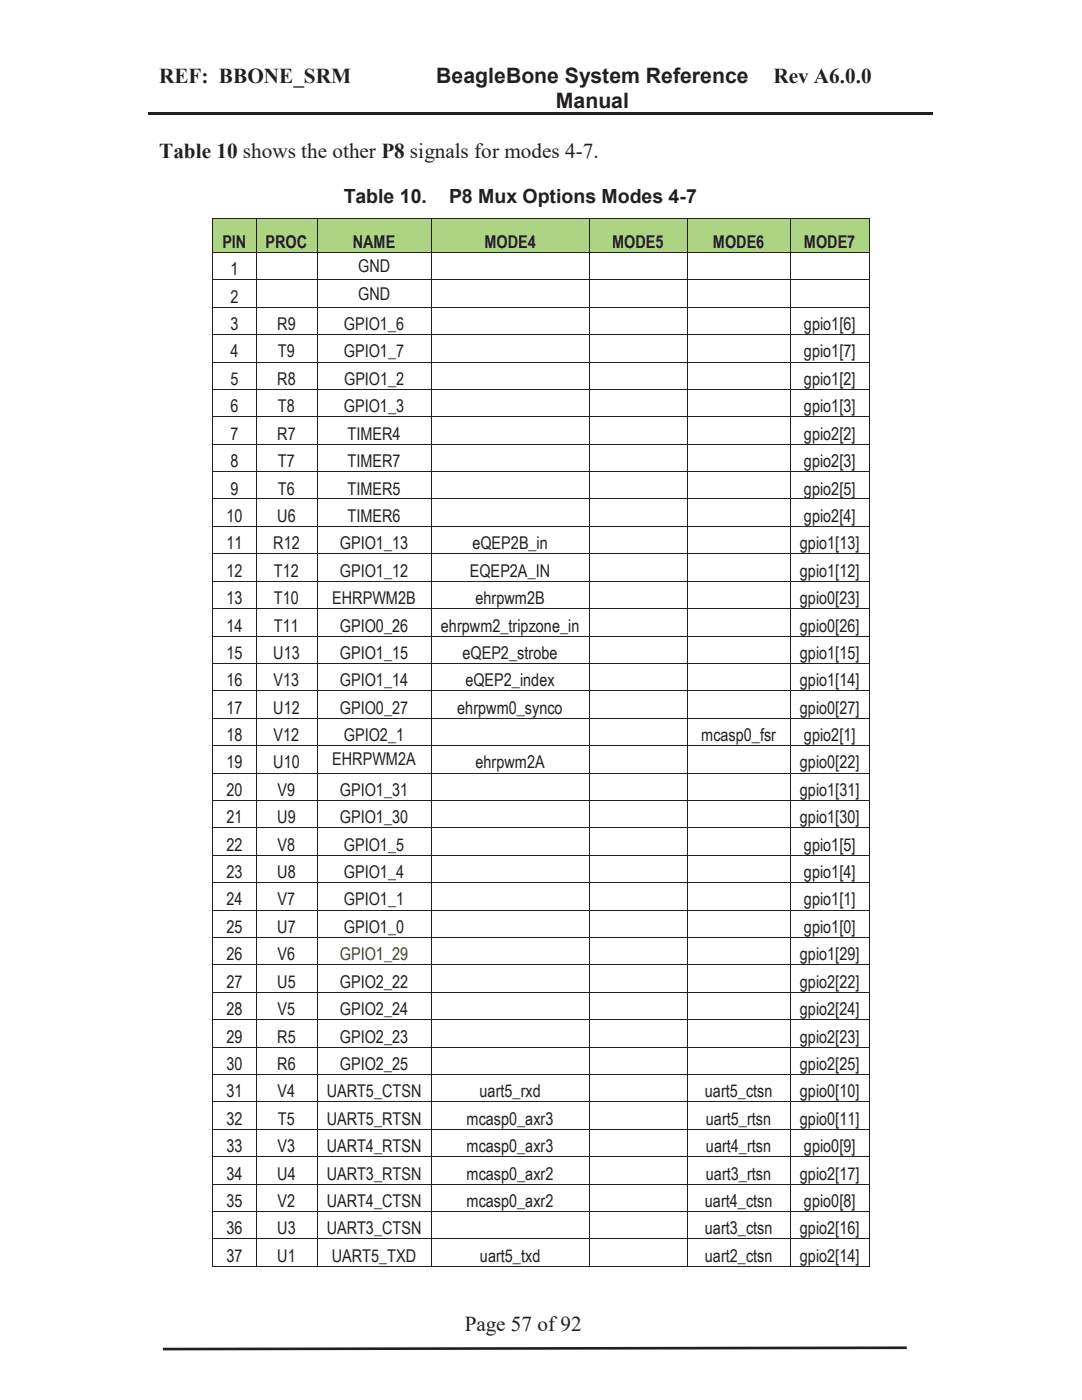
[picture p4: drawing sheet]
<svg xmlns="http://www.w3.org/2000/svg" width="216mm" height="279mm" viewBox="0 0 216 279" stroke-linecap="round" stroke-linejoin="round" font-family="sans-serif">
<defs><g id="words">
<g font-size="4.2" fill="#231f20">
<text x="31.8" y="16.6">REF: BBONE_SRM</text>
<text x="87.1" y="16.6">BeagleBone System Reference</text>
<text x="154.3" y="16.6">Rev A6.0.0</text>
<text x="110.9" y="21.5">Manual</text>
<text x="31.8" y="31.6">Table 10 shows the other P8 signals for modes 4-7.</text>
<text x="92.7" y="265.7">Page 57 of 92</text>
</g>
<g font-size="3.9" fill="#231f20">
<text x="68.6" y="40.4">Table 10.</text>
<text x="89.6" y="40.4">P8 Mux Options Modes 4-7</text>
</g>
<g font-size="3.5" fill="#231f20">
<text x="44.4" y="49.5">PIN</text>
<text x="53" y="49.5">PROC</text>
<text x="70.4" y="49.5">NAME</text>
<text x="96.7" y="49.5">MODE4</text>
<text x="122.2" y="49.5">MODE5</text>
<text x="142.3" y="49.5">MODE6</text>
<text x="160.4" y="49.5">MODE7</text>
<text x="46" y="54.9">1</text>
<text x="71.5" y="54.3">GND</text>
<text x="71.5" y="59.8">GND</text>
<text x="46" y="60.4">2</text>
<text x="46" y="65.9">3</text>
<text x="55.3" y="65.9">R9</text>
<text x="68.6" y="65.9">GPIO1_6</text>
<text x="160.4" y="65.9">gpio1[6]</text>
<text x="46" y="71.3">4</text>
<text x="55.5" y="71.3">T9</text>
<text x="68.6" y="71.3">GPIO1_7</text>
<text x="160.4" y="71.3">gpio1[7]</text>
<text x="46" y="76.8">5</text>
<text x="55.3" y="76.8">R8</text>
<text x="68.7" y="76.8">GPIO1_2</text>
<text x="160.4" y="76.8">gpio1[2]</text>
<text x="46" y="82.3">6</text>
<text x="55.5" y="82.3">T8</text>
<text x="68.6" y="82.3">GPIO1_3</text>
<text x="160.4" y="82.3">gpio1[3]</text>
<text x="46" y="87.7">7</text>
<text x="55.3" y="87.7">R7</text>
<text x="69.3" y="87.7">TIMER4</text>
<text x="160.4" y="87.7">gpio2[2]</text>
<text x="46" y="93.2">8</text>
<text x="55.5" y="93.2">T7</text>
<text x="69.3" y="93.2">TIMER7</text>
<text x="160.4" y="93.2">gpio2[3]</text>
<text x="46" y="98.7">9</text>
<text x="55.5" y="98.7">T6</text>
<text x="69.3" y="98.7">TIMER5</text>
<text x="160.4" y="98.7">gpio2[5]</text>
<text x="45.2" y="104.2">10</text>
<text x="55.3" y="104.2">U6</text>
<text x="69.3" y="104.2">TIMER6</text>
<text x="160.4" y="104.2">gpio2[4]</text>
<text x="45.2" y="109.6">11</text>
<text x="54.5" y="109.6">R12</text>
<text x="67.8" y="109.6">GPIO1_13</text>
<text x="94.3" y="109.6">eQEP2B_in</text>
<text x="159.6" y="109.6">gpio1[13]</text>
<text x="45.2" y="115.1">12</text>
<text x="54.7" y="115.1">T12</text>
<text x="67.8" y="115.1">GPIO1_12</text>
<text x="93.7" y="115.1">EQEP2A_IN</text>
<text x="159.6" y="115.1">gpio1[12]</text>
<text x="45.2" y="120.5">13</text>
<text x="54.7" y="120.5">T10</text>
<text x="66.3" y="120.5">EHRPWM2B</text>
<text x="94.9" y="120.5">ehrpwm2B</text>
<text x="159.6" y="120.5">gpio0[23]</text>
<text x="45.2" y="126">14</text>
<text x="45.2" y="131.5">15</text>
<text x="54.5" y="131.5">U13</text>
<text x="54.7" y="126">T11</text>
<text x="67.8" y="126">GPIO0_26</text>
<text x="67.8" y="131.5">GPIO1_15</text>
<text x="88" y="126">ehrpwm2_tripzone_in</text>
<text x="92.3" y="131.5">eQEP2_strobe</text>
<text x="159.6" y="126">gpio0[26]</text>
<text x="159.6" y="131.5">gpio1[15]</text>
<text x="45.2" y="137">16</text>
<text x="54.6" y="137">V13</text>
<text x="67.8" y="137">GPIO1_14</text>
<text x="92.9" y="137">eQEP2_index</text>
<text x="159.6" y="137">gpio1[14]</text>
<text x="45.2" y="142.4">17</text>
<text x="54.5" y="142.4">U12</text>
<text x="67.8" y="142.4">GPIO0_27</text>
<text x="91.2" y="142.4">ehrpwm0_synco</text>
<text x="159.6" y="142.4">gpio0[27]</text>
<text x="45.2" y="147.9">18</text>
<text x="54.6" y="147.9">V12</text>
<text x="68.6" y="147.9">GPIO2_1</text>
<text x="139.9" y="147.9">mcasp0_fsr</text>
<text x="160.4" y="147.9">gpio2[1]</text>
<text x="45.2" y="153.4">19</text>
<text x="54.5" y="153.4">U10</text>
<text x="66.3" y="152.8">EHRPWM2A</text>
<text x="94.9" y="153.4">ehrpwm2A</text>
<text x="159.6" y="153.4">gpio0[22]</text>
<text x="45.2" y="158.9">20</text>
<text x="55.4" y="158.9">V9</text>
<text x="67.8" y="158.9">GPIO1_31</text>
<text x="159.6" y="158.9">gpio1[31]</text>
<text x="45.2" y="164.3">21</text>
<text x="55.3" y="164.3">U9</text>
<text x="67.8" y="164.3">GPIO1_30</text>
<text x="159.6" y="164.3">gpio1[30]</text>
<text x="45.2" y="169.8">22</text>
<text x="55.4" y="169.8">V8</text>
<text x="68.6" y="169.8">GPIO1_5</text>
<text x="160.4" y="169.8">gpio1[5]</text>
<text x="45.2" y="175.2">23</text>
<text x="55.3" y="175.2">U8</text>
<text x="68.6" y="175.2">GPIO1_4</text>
<text x="160.4" y="175.2">gpio1[4]</text>
<text x="45.2" y="180.7">24</text>
<text x="55.4" y="180.7">V7</text>
<text x="68.6" y="180.7">GPIO1_1</text>
<text x="160.4" y="180.7">gpio1[1]</text>
<text x="45.2" y="186.2">25</text>
<text x="45.2" y="191.7">26</text>
<text x="55.3" y="186.2">U7</text>
<text x="55.4" y="191.7">V6</text>
<text x="68.6" y="186.2">GPIO1_0</text>
<text x="159.6" y="191.7">gpio1[29]</text>
<text x="160.4" y="186.2">gpio1[0]</text>
<text x="45.2" y="197.1">27</text>
<text x="55.3" y="197.1">U5</text>
<text x="67.8" y="197.1">GPIO2_22</text>
<text x="159.6" y="197.1">gpio2[22]</text>
<text x="45.2" y="202.6">28</text>
<text x="55.4" y="202.6">V5</text>
<text x="67.8" y="202.6">GPIO2_24</text>
<text x="159.6" y="202.6">gpio2[24]</text>
<text x="45.2" y="208.1">29</text>
<text x="55.3" y="208.1">R5</text>
<text x="67.8" y="208.1">GPIO2_23</text>
<text x="159.6" y="208.1">gpio2[23]</text>
<text x="45.2" y="213.5">30</text>
<text x="55.3" y="213.5">R6</text>
<text x="67.8" y="213.5">GPIO2_25</text>
<text x="159.6" y="213.5">gpio2[25]</text>
<text x="45.2" y="219">31</text>
<text x="55.4" y="219">V4</text>
<text x="65.2" y="219">UART5_CTSN</text>
<text x="95.7" y="219">uart5_rxd</text>
<text x="140.7" y="219">uart5_ctsn</text>
<text x="159.6" y="219">gpio0[10]</text>
<text x="45.2" y="224.5">32</text>
<text x="55.5" y="224.5">T5</text>
<text x="65.2" y="224.5">UART5_RTSN</text>
<text x="93.1" y="224.5">mcasp0_axr3</text>
<text x="140.9" y="224.5">uart5_rtsn</text>
<text x="159.6" y="224.5">gpio0[11]</text>
<text x="45.2" y="229.9">33</text>
<text x="55.4" y="229.9">V3</text>
<text x="65.2" y="229.9">UART4_RTSN</text>
<text x="93.1" y="229.9">mcasp0_axr3</text>
<text x="140.9" y="229.9">uart4_rtsn</text>
<text x="160.4" y="229.9">gpio0[9]</text>
<text x="45.2" y="235.4">34</text>
<text x="55.3" y="235.4">U4</text>
<text x="65.2" y="235.4">UART3_RTSN</text>
<text x="93.1" y="235.4">mcasp0_axr2</text>
<text x="140.9" y="235.4">uart3_rtsn</text>
<text x="159.6" y="235.4">gpio2[17]</text>
<text x="45.2" y="240.9">35</text>
<text x="55.4" y="240.9">V2</text>
<text x="65.2" y="240.9">UART4_CTSN</text>
<text x="93.1" y="240.9">mcasp0_axr2</text>
<text x="140.7" y="240.9">uart4_ctsn</text>
<text x="160.4" y="240.9">gpio0[8]</text>
<text x="45.2" y="246.3">36</text>
<text x="45.2" y="251.8">37</text>
<text x="55.3" y="246.3">U3</text>
<text x="55.3" y="251.8">U1</text>
<text x="65.2" y="246.3">UART3_CTSN</text>
<text x="66.2" y="251.8">UART5_TXD</text>
<text x="95.8" y="251.8">uart5_txd</text>
<text x="140.7" y="246.3">uart3_ctsn</text>
<text x="140.7" y="251.8">uart2_ctsn</text>
<text x="159.6" y="246.3">gpio2[16]</text>
<text x="159.6" y="251.8">gpio2[14]</text>
</g>
<text font-size="3.5" fill="#226030" x="67.8" y="191.7">GPIO1_29</text>
</g></defs>
<g fill="#231f20">
<path d="M29.6 22.4h54.6v.5h-54.6z" fill-rule="evenodd"/>
<path d="M83.9 22.4h.5v.5h-.5z" fill-rule="evenodd"/>
<path d="M84.4 22.4h68v.5h-68z" fill-rule="evenodd"/>
<path d="M152.2 22.4h.5v.5h-.5z" fill-rule="evenodd"/>
<path d="M152.7 22.4h33.4v.5h-33.4z" fill-rule="evenodd"/>
</g>
<path d="M180.9 269l-148.4 .2" fill="none" stroke="#231f20" stroke-width=".53"/>
<g fill="#acd482">
<path d="M42.6 43.7h8.4v2.5h-8.4z" fill-rule="evenodd"/>
<path d="M42.6 46.2h1.8v4.1h-1.8z" fill-rule="evenodd"/>
<path d="M49.2 46.2h1.8v4.1h-1.8z" fill-rule="evenodd"/>
<path d="M44.4 46.2h4.8v4.1h-4.8z" fill-rule="evenodd"/>
<path d="M51.1 43.7h12.1v2.5h-12.1z" fill-rule="evenodd"/>
<path d="M51.1 46.2h1.9v4.1h-1.9z" fill-rule="evenodd"/>
<path d="M61.4 46.2h1.8v4.1h-1.8z" fill-rule="evenodd"/>
<path d="M53 46.2h8.4v4.1h-8.4z" fill-rule="evenodd"/>
<path d="M63.3 43.7h22.7v2.5h-22.7z" fill-rule="evenodd"/>
<path d="M63.3 46.2h1.9v4.1h-1.9z" fill-rule="evenodd"/>
<path d="M84.2 46.2h1.8v4.1h-1.8z" fill-rule="evenodd"/>
<path d="M65.2 46.2h19v4.1h-19z" fill-rule="evenodd"/>
<path d="M86.1 43.7h31.4v2.5h-31.4z" fill-rule="evenodd"/>
<path d="M86.1 46.2h1.9v4.1h-1.9z" fill-rule="evenodd"/>
<path d="M115.6 46.2h1.9v4.1h-1.9z" fill-rule="evenodd"/>
<path d="M88 46.2h27.6v4.1h-27.6z" fill-rule="evenodd"/>
<path d="M117.5 43.7h19.5v2.5h-19.5z" fill-rule="evenodd"/>
<path d="M117.5 46.2h1.9v4.1h-1.9z" fill-rule="evenodd"/>
<path d="M135.2 46.2h1.8v4.1h-1.8z" fill-rule="evenodd"/>
<path d="M119.4 46.2h15.8v4.1h-15.8z" fill-rule="evenodd"/>
<path d="M137.1 43.7h20.5v2.5h-20.5z" fill-rule="evenodd"/>
<path d="M137.1 46.2h1.9v4.1h-1.9z" fill-rule="evenodd"/>
<path d="M155.8 46.2h1.8v4.1h-1.8z" fill-rule="evenodd"/>
<path d="M139 46.2h16.8v4.1h-16.8z" fill-rule="evenodd"/>
<path d="M157.7 43.7h15.7v2.5h-15.7z" fill-rule="evenodd"/>
<path d="M157.7 46.2h1.9v4.1h-1.9z" fill-rule="evenodd"/>
<path d="M171.6 46.2h1.8v4.1h-1.8z" fill-rule="evenodd"/>
<path d="M159.6 46.2h12v4.1h-12z" fill-rule="evenodd"/>
</g>
<g fill="#231f20">
<path d="M42.4 43.5h.2v.2h-.2z" fill-rule="evenodd"/>
<path d="M42.4 43.5h.2v.2h-.2z" fill-rule="evenodd"/>
</g>
<path d="M42.6 43.6h8.5" fill="none" stroke="#231f20" stroke-width=".2"/>
<path d="M51.1 43.5h.1v.2h-.1z" fill-rule="evenodd" fill="#231f20"/>
<path d="M51.2 43.6h12" fill="none" stroke="#231f20" stroke-width=".2"/>
<path d="M63.2 43.5h.2v.2h-.2z" fill-rule="evenodd" fill="#231f20"/>
<path d="M63.4 43.6h22.6" fill="none" stroke="#231f20" stroke-width=".2"/>
<path d="M86 43.5h.2v.2h-.2z" fill-rule="evenodd" fill="#231f20"/>
<path d="M86.2 43.6h31.3" fill="none" stroke="#231f20" stroke-width=".2"/>
<path d="M117.5 43.5h.1v.2h-.1z" fill-rule="evenodd" fill="#231f20"/>
<path d="M117.6 43.6h19.4" fill="none" stroke="#231f20" stroke-width=".2"/>
<path d="M137 43.5h.2v.2h-.2z" fill-rule="evenodd" fill="#231f20"/>
<path d="M137.2 43.6h20.4" fill="none" stroke="#231f20" stroke-width=".2"/>
<path d="M157.6 43.5h.2v.2h-.2z" fill-rule="evenodd" fill="#231f20"/>
<path d="M157.8 43.6h15.6" fill="none" stroke="#231f20" stroke-width=".2"/>
<g fill="#231f20">
<path d="M173.4 43.5h.2v.2h-.2z" fill-rule="evenodd"/>
<path d="M173.4 43.5h.2v.2h-.2z" fill-rule="evenodd"/>
</g>
<path d="M42.5 43.7v6.6M51.1 43.7v6.6M63.3 43.7v6.6M86.1 43.7v6.6M117.5 43.7v6.6M137.1 43.7v6.6M157.7 43.7v6.6M173.5 43.7v6.6" fill="none" stroke="#231f20" stroke-width=".2"/>
<g fill="#fff">
<path d="M42.6 50.5h8.4v1.2h-8.4z" fill-rule="evenodd"/>
<path d="M42.6 51.7h1.8v4.1h-1.8z" fill-rule="evenodd"/>
<path d="M49.2 51.7h1.8v4.1h-1.8z" fill-rule="evenodd"/>
<path d="M44.4 51.7h4.8v4.1h-4.8z" fill-rule="evenodd"/>
<path d="M51.1 50.5h12.1v1.2h-12.1z" fill-rule="evenodd"/>
<path d="M51.1 51.7h1.9v4.1h-1.9z" fill-rule="evenodd"/>
<path d="M61.4 51.7h1.8v4.1h-1.8z" fill-rule="evenodd"/>
<path d="M53 51.7h8.4v4.1h-8.4z" fill-rule="evenodd"/>
<path d="M63.3 50.5h22.7v.6h-22.7z" fill-rule="evenodd"/>
<path d="M63.3 51.1h1.9v4h-1.9z" fill-rule="evenodd"/>
<path d="M84.2 51.1h1.8v4h-1.8z" fill-rule="evenodd"/>
<path d="M63.3 55.1h22.7v.7h-22.7z" fill-rule="evenodd"/>
<path d="M65.2 51.1h19v4h-19z" fill-rule="evenodd"/>
<path d="M86.1 50.5h31.4v1.2h-31.4z" fill-rule="evenodd"/>
<path d="M86.1 51.7h1.9v4.1h-1.9z" fill-rule="evenodd"/>
<path d="M115.6 51.7h1.9v4.1h-1.9z" fill-rule="evenodd"/>
<path d="M88 51.7h27.6v4.1h-27.6z" fill-rule="evenodd"/>
<path d="M117.5 50.5h19.5v1.2h-19.5z" fill-rule="evenodd"/>
<path d="M117.5 51.7h1.9v4.1h-1.9z" fill-rule="evenodd"/>
<path d="M135.2 51.7h1.8v4.1h-1.8z" fill-rule="evenodd"/>
<path d="M119.4 51.7h15.8v4.1h-15.8z" fill-rule="evenodd"/>
<path d="M137.1 50.5h20.5v1.2h-20.5z" fill-rule="evenodd"/>
<path d="M137.1 51.7h1.9v4.1h-1.9z" fill-rule="evenodd"/>
<path d="M155.8 51.7h1.8v4.1h-1.8z" fill-rule="evenodd"/>
<path d="M139 51.7h16.8v4.1h-16.8z" fill-rule="evenodd"/>
<path d="M157.7 50.5h15.7v1.2h-15.7z" fill-rule="evenodd"/>
<path d="M157.7 51.7h1.9v4.1h-1.9z" fill-rule="evenodd"/>
<path d="M171.6 51.7h1.8v4.1h-1.8z" fill-rule="evenodd"/>
<path d="M159.6 51.7h12v4.1h-12z" fill-rule="evenodd"/>
</g>
<path d="M42.4 50.3h.2v.2h-.2z" fill-rule="evenodd" fill="#231f20"/>
<path d="M42.6 50.4h8.5" fill="none" stroke="#231f20" stroke-width=".2"/>
<path d="M51.1 50.3h.1v.2h-.1z" fill-rule="evenodd" fill="#231f20"/>
<path d="M51.2 50.4h12" fill="none" stroke="#231f20" stroke-width=".2"/>
<path d="M63.2 50.3h.2v.2h-.2z" fill-rule="evenodd" fill="#231f20"/>
<path d="M63.4 50.4h22.6" fill="none" stroke="#231f20" stroke-width=".2"/>
<path d="M86 50.3h.2v.2h-.2z" fill-rule="evenodd" fill="#231f20"/>
<path d="M86.2 50.4h31.3" fill="none" stroke="#231f20" stroke-width=".2"/>
<path d="M117.5 50.3h.1v.2h-.1z" fill-rule="evenodd" fill="#231f20"/>
<path d="M117.6 50.4h19.4" fill="none" stroke="#231f20" stroke-width=".2"/>
<path d="M137 50.3h.2v.2h-.2z" fill-rule="evenodd" fill="#231f20"/>
<path d="M137.2 50.4h20.4" fill="none" stroke="#231f20" stroke-width=".2"/>
<path d="M157.6 50.3h.2v.2h-.2z" fill-rule="evenodd" fill="#231f20"/>
<path d="M157.8 50.4h15.6" fill="none" stroke="#231f20" stroke-width=".2"/>
<path d="M173.4 50.3h.2v.2h-.2z" fill-rule="evenodd" fill="#231f20"/>
<path d="M42.5 50.5v5.3M51.1 50.5v5.3M63.3 50.5v5.3M86.1 50.5v5.3M117.5 50.5v5.3M137.1 50.5v5.3M157.7 50.5v5.3M173.5 50.5v5.3" fill="none" stroke="#231f20" stroke-width=".2"/>
<g fill="#fff">
<path d="M51.1 55.9h12.1v1.3h-12.1z" fill-rule="evenodd"/>
<path d="M51.1 57.2h1.9v4h-1.9z" fill-rule="evenodd"/>
<path d="M61.4 57.2h1.8v4h-1.8z" fill-rule="evenodd"/>
<path d="M53 57.2h8.4v4h-8.4z" fill-rule="evenodd"/>
<path d="M63.3 55.9h22.7v.7h-22.7z" fill-rule="evenodd"/>
<path d="M63.3 56.6h1.9v4h-1.9z" fill-rule="evenodd"/>
<path d="M84.2 56.6h1.8v4h-1.8z" fill-rule="evenodd"/>
<path d="M63.3 60.6h22.7v.6h-22.7z" fill-rule="evenodd"/>
<path d="M65.2 56.6h19v4h-19z" fill-rule="evenodd"/>
<path d="M86.1 55.9h31.4v.7h-31.4z" fill-rule="evenodd"/>
<path d="M86.1 56.6h1.9v4h-1.9z" fill-rule="evenodd"/>
<path d="M115.6 56.6h1.9v4h-1.9z" fill-rule="evenodd"/>
<path d="M86.1 60.6h31.4v.6h-31.4z" fill-rule="evenodd"/>
<path d="M88 56.6h27.6v4h-27.6z" fill-rule="evenodd"/>
<path d="M117.5 55.9h19.5v.7h-19.5z" fill-rule="evenodd"/>
<path d="M117.5 56.6h1.9v4h-1.9z" fill-rule="evenodd"/>
<path d="M135.2 56.6h1.8v4h-1.8z" fill-rule="evenodd"/>
<path d="M117.5 60.6h19.5v.6h-19.5z" fill-rule="evenodd"/>
<path d="M119.4 56.6h15.8v4h-15.8z" fill-rule="evenodd"/>
<path d="M137.1 55.9h20.5v.7h-20.5z" fill-rule="evenodd"/>
<path d="M137.1 56.6h1.9v4h-1.9z" fill-rule="evenodd"/>
<path d="M155.8 56.6h1.8v4h-1.8z" fill-rule="evenodd"/>
<path d="M137.1 60.6h20.5v.6h-20.5z" fill-rule="evenodd"/>
<path d="M139 56.6h16.8v4h-16.8z" fill-rule="evenodd"/>
<path d="M157.7 55.9h15.7v.7h-15.7z" fill-rule="evenodd"/>
<path d="M157.7 56.6h1.9v4h-1.9z" fill-rule="evenodd"/>
<path d="M171.6 56.6h1.8v4h-1.8z" fill-rule="evenodd"/>
<path d="M157.7 60.6h15.7v.6h-15.7z" fill-rule="evenodd"/>
<path d="M159.6 56.6h12v4h-12z" fill-rule="evenodd"/>
</g>
<path d="M42.4 55.8h.2v.1h-.2z" fill-rule="evenodd" fill="#231f20"/>
<path d="M42.6 55.8h8.5" fill="none" stroke="#231f20" stroke-width=".2"/>
<path d="M51.1 55.8h.1v.1h-.1z" fill-rule="evenodd" fill="#231f20"/>
<path d="M51.2 55.8h12" fill="none" stroke="#231f20" stroke-width=".2"/>
<path d="M63.2 55.8h.2v.1h-.2z" fill-rule="evenodd" fill="#231f20"/>
<path d="M63.4 55.8h22.6" fill="none" stroke="#231f20" stroke-width=".2"/>
<path d="M86 55.8h.2v.1h-.2z" fill-rule="evenodd" fill="#231f20"/>
<path d="M86.2 55.8h31.3" fill="none" stroke="#231f20" stroke-width=".2"/>
<path d="M117.5 55.8h.1v.1h-.1z" fill-rule="evenodd" fill="#231f20"/>
<path d="M117.6 55.8h19.4" fill="none" stroke="#231f20" stroke-width=".2"/>
<path d="M137 55.8h.2v.1h-.2z" fill-rule="evenodd" fill="#231f20"/>
<path d="M137.2 55.8h20.4" fill="none" stroke="#231f20" stroke-width=".2"/>
<path d="M157.6 55.8h.2v.1h-.2z" fill-rule="evenodd" fill="#231f20"/>
<path d="M157.8 55.8h15.6" fill="none" stroke="#231f20" stroke-width=".2"/>
<path d="M173.4 55.8h.2v.1h-.2z" fill-rule="evenodd" fill="#231f20"/>
<path d="M42.5 55.9v5.3M51.1 55.9v5.3M63.3 55.9v5.3M86.1 55.9v5.3M117.5 55.9v5.3M137.1 55.9v5.3M157.7 55.9v5.3M173.5 55.9v5.3" fill="none" stroke="#231f20" stroke-width=".2"/>
<g fill="#fff">
<path d="M51.1 61.4h12.1v1.3h-12.1z" fill-rule="evenodd"/>
<path d="M51.1 62.7h1.9v4h-1.9z" fill-rule="evenodd"/>
<path d="M61.4 62.7h1.8v4h-1.8z" fill-rule="evenodd"/>
<path d="M53 62.7h8.4v4h-8.4z" fill-rule="evenodd"/>
<path d="M63.3 61.4h22.7v1.3h-22.7z" fill-rule="evenodd"/>
<path d="M63.3 62.7h1.9v4h-1.9z" fill-rule="evenodd"/>
<path d="M84.2 62.7h1.8v4h-1.8z" fill-rule="evenodd"/>
<path d="M65.2 62.7h19v4h-19z" fill-rule="evenodd"/>
<path d="M86.1 61.4h31.4v1.3h-31.4z" fill-rule="evenodd"/>
<path d="M86.1 62.7h1.9v4h-1.9z" fill-rule="evenodd"/>
<path d="M115.6 62.7h1.9v4h-1.9z" fill-rule="evenodd"/>
<path d="M88 62.7h27.6v4h-27.6z" fill-rule="evenodd"/>
<path d="M117.5 61.4h19.5v1.3h-19.5z" fill-rule="evenodd"/>
<path d="M117.5 62.7h1.9v4h-1.9z" fill-rule="evenodd"/>
<path d="M135.2 62.7h1.8v4h-1.8z" fill-rule="evenodd"/>
<path d="M119.4 62.7h15.8v4h-15.8z" fill-rule="evenodd"/>
<path d="M137.1 61.4h20.5v1.3h-20.5z" fill-rule="evenodd"/>
<path d="M137.1 62.7h1.9v4h-1.9z" fill-rule="evenodd"/>
<path d="M155.8 62.7h1.8v4h-1.8z" fill-rule="evenodd"/>
<path d="M139 62.7h16.8v4h-16.8z" fill-rule="evenodd"/>
<path d="M157.7 61.4h15.7v1.3h-15.7z" fill-rule="evenodd"/>
<path d="M157.7 62.7h1.9v4h-1.9z" fill-rule="evenodd"/>
<path d="M171.6 62.7h1.8v4h-1.8z" fill-rule="evenodd"/>
<path d="M159.6 62.7h12v4h-12z" fill-rule="evenodd"/>
</g>
<path d="M42.4 61.2h.2v.2h-.2z" fill-rule="evenodd" fill="#231f20"/>
<path d="M42.6 61.3h8.5" fill="none" stroke="#231f20" stroke-width=".2"/>
<path d="M51.1 61.2h.1v.2h-.1z" fill-rule="evenodd" fill="#231f20"/>
<path d="M51.2 61.3h12" fill="none" stroke="#231f20" stroke-width=".2"/>
<path d="M63.2 61.2h.2v.2h-.2z" fill-rule="evenodd" fill="#231f20"/>
<path d="M63.4 61.3h22.6" fill="none" stroke="#231f20" stroke-width=".2"/>
<path d="M86 61.2h.2v.2h-.2z" fill-rule="evenodd" fill="#231f20"/>
<path d="M86.2 61.3h31.3" fill="none" stroke="#231f20" stroke-width=".2"/>
<path d="M117.5 61.2h.1v.2h-.1z" fill-rule="evenodd" fill="#231f20"/>
<path d="M117.6 61.3h19.4" fill="none" stroke="#231f20" stroke-width=".2"/>
<path d="M137 61.2h.2v.2h-.2z" fill-rule="evenodd" fill="#231f20"/>
<path d="M137.2 61.3h20.4" fill="none" stroke="#231f20" stroke-width=".2"/>
<path d="M157.6 61.2h.2v.2h-.2z" fill-rule="evenodd" fill="#231f20"/>
<path d="M157.8 61.3h15.6" fill="none" stroke="#231f20" stroke-width=".2"/>
<path d="M173.4 61.2h.2v.2h-.2z" fill-rule="evenodd" fill="#231f20"/>
<path d="M42.5 61.4v5.3M51.1 61.4v5.3M63.3 61.4v5.3M86.1 61.4v5.3M117.5 61.4v5.3M137.1 61.4v5.3M157.7 61.4v5.3M173.5 61.4v5.3" fill="none" stroke="#231f20" stroke-width=".2"/>
<g fill="#fff">
<path d="M51.1 66.9h12.1v1.2h-12.1z" fill-rule="evenodd"/>
<path d="M51.1 68.1h1.9v4.1h-1.9z" fill-rule="evenodd"/>
<path d="M61.4 68.1h1.8v4.1h-1.8z" fill-rule="evenodd"/>
<path d="M53 68.1h8.4v4.1h-8.4z" fill-rule="evenodd"/>
<path d="M63.3 66.9h22.7v1.2h-22.7z" fill-rule="evenodd"/>
<path d="M63.3 68.1h1.9v4.1h-1.9z" fill-rule="evenodd"/>
<path d="M84.2 68.1h1.8v4.1h-1.8z" fill-rule="evenodd"/>
<path d="M65.2 68.1h19v4.1h-19z" fill-rule="evenodd"/>
<path d="M86.1 66.9h31.4v1.2h-31.4z" fill-rule="evenodd"/>
<path d="M86.1 68.1h1.9v4.1h-1.9z" fill-rule="evenodd"/>
<path d="M115.6 68.1h1.9v4.1h-1.9z" fill-rule="evenodd"/>
<path d="M88 68.1h27.6v4.1h-27.6z" fill-rule="evenodd"/>
<path d="M117.5 66.9h19.5v1.2h-19.5z" fill-rule="evenodd"/>
<path d="M117.5 68.1h1.9v4.1h-1.9z" fill-rule="evenodd"/>
<path d="M135.2 68.1h1.8v4.1h-1.8z" fill-rule="evenodd"/>
<path d="M119.4 68.1h15.8v4.1h-15.8z" fill-rule="evenodd"/>
<path d="M137.1 66.9h20.5v1.2h-20.5z" fill-rule="evenodd"/>
<path d="M137.1 68.1h1.9v4.1h-1.9z" fill-rule="evenodd"/>
<path d="M155.8 68.1h1.8v4.1h-1.8z" fill-rule="evenodd"/>
<path d="M139 68.1h16.8v4.1h-16.8z" fill-rule="evenodd"/>
<path d="M157.7 66.9h15.7v1.2h-15.7z" fill-rule="evenodd"/>
<path d="M157.7 68.1h1.9v4.1h-1.9z" fill-rule="evenodd"/>
<path d="M171.6 68.1h1.8v4.1h-1.8z" fill-rule="evenodd"/>
<path d="M159.6 68.1h12v4.1h-12z" fill-rule="evenodd"/>
</g>
<path d="M42.4 66.7h.2v.2h-.2z" fill-rule="evenodd" fill="#231f20"/>
<path d="M42.6 66.8h8.5" fill="none" stroke="#231f20" stroke-width=".2"/>
<path d="M51.1 66.7h.1v.2h-.1z" fill-rule="evenodd" fill="#231f20"/>
<path d="M51.2 66.8h12" fill="none" stroke="#231f20" stroke-width=".2"/>
<path d="M63.2 66.7h.2v.2h-.2z" fill-rule="evenodd" fill="#231f20"/>
<path d="M63.4 66.8h22.6" fill="none" stroke="#231f20" stroke-width=".2"/>
<path d="M86 66.7h.2v.2h-.2z" fill-rule="evenodd" fill="#231f20"/>
<path d="M86.2 66.8h31.3" fill="none" stroke="#231f20" stroke-width=".2"/>
<path d="M117.5 66.7h.1v.2h-.1z" fill-rule="evenodd" fill="#231f20"/>
<path d="M117.6 66.8h19.4" fill="none" stroke="#231f20" stroke-width=".2"/>
<path d="M137 66.7h.2v.2h-.2z" fill-rule="evenodd" fill="#231f20"/>
<path d="M137.2 66.8h20.4" fill="none" stroke="#231f20" stroke-width=".2"/>
<path d="M157.6 66.7h.2v.2h-.2z" fill-rule="evenodd" fill="#231f20"/>
<path d="M157.8 66.8h15.6" fill="none" stroke="#231f20" stroke-width=".2"/>
<path d="M173.4 66.7h.2v.2h-.2z" fill-rule="evenodd" fill="#231f20"/>
<path d="M42.5 66.9v5.3M51.1 66.9v5.3M63.3 66.9v5.3M86.1 66.9v5.3M117.5 66.9v5.3M137.1 66.9v5.3M157.7 66.9v5.3M173.5 66.9v5.3" fill="none" stroke="#231f20" stroke-width=".2"/>
<g fill="#fff">
<path d="M51.1 72.4h12.1v1.2h-12.1z" fill-rule="evenodd"/>
<path d="M51.1 73.6h1.9v4h-1.9z" fill-rule="evenodd"/>
<path d="M61.4 73.6h1.8v4h-1.8z" fill-rule="evenodd"/>
<path d="M53 73.6h8.4v4h-8.4z" fill-rule="evenodd"/>
<path d="M63.3 72.4h22.7v1.2h-22.7z" fill-rule="evenodd"/>
<path d="M63.3 73.6h1.9v4h-1.9z" fill-rule="evenodd"/>
<path d="M84.2 73.6h1.8v4h-1.8z" fill-rule="evenodd"/>
<path d="M65.2 73.6h19v4h-19z" fill-rule="evenodd"/>
<path d="M86.1 72.4h31.4v1.2h-31.4z" fill-rule="evenodd"/>
<path d="M86.1 73.6h1.9v4h-1.9z" fill-rule="evenodd"/>
<path d="M115.6 73.6h1.9v4h-1.9z" fill-rule="evenodd"/>
<path d="M88 73.6h27.6v4h-27.6z" fill-rule="evenodd"/>
<path d="M117.5 72.4h19.5v1.2h-19.5z" fill-rule="evenodd"/>
<path d="M117.5 73.6h1.9v4h-1.9z" fill-rule="evenodd"/>
<path d="M135.2 73.6h1.8v4h-1.8z" fill-rule="evenodd"/>
<path d="M119.4 73.6h15.8v4h-15.8z" fill-rule="evenodd"/>
<path d="M137.1 72.4h20.5v1.2h-20.5z" fill-rule="evenodd"/>
<path d="M137.1 73.6h1.9v4h-1.9z" fill-rule="evenodd"/>
<path d="M155.8 73.6h1.8v4h-1.8z" fill-rule="evenodd"/>
<path d="M139 73.6h16.8v4h-16.8z" fill-rule="evenodd"/>
<path d="M157.7 72.4h15.7v1.2h-15.7z" fill-rule="evenodd"/>
<path d="M157.7 73.6h1.9v4h-1.9z" fill-rule="evenodd"/>
<path d="M171.6 73.6h1.8v4h-1.8z" fill-rule="evenodd"/>
<path d="M159.6 73.6h12v4h-12z" fill-rule="evenodd"/>
</g>
<path d="M42.4 72.2h.2v.2h-.2z" fill-rule="evenodd" fill="#231f20"/>
<path d="M42.6 72.3h8.5" fill="none" stroke="#231f20" stroke-width=".2"/>
<path d="M51.1 72.2h.1v.2h-.1z" fill-rule="evenodd" fill="#231f20"/>
<path d="M51.2 72.3h12" fill="none" stroke="#231f20" stroke-width=".2"/>
<path d="M63.2 72.2h.2v.2h-.2z" fill-rule="evenodd" fill="#231f20"/>
<path d="M63.4 72.3h22.6" fill="none" stroke="#231f20" stroke-width=".2"/>
<path d="M86 72.2h.2v.2h-.2z" fill-rule="evenodd" fill="#231f20"/>
<path d="M86.2 72.3h31.3" fill="none" stroke="#231f20" stroke-width=".2"/>
<path d="M117.5 72.2h.1v.2h-.1z" fill-rule="evenodd" fill="#231f20"/>
<path d="M117.6 72.3h19.4" fill="none" stroke="#231f20" stroke-width=".2"/>
<path d="M137 72.2h.2v.2h-.2z" fill-rule="evenodd" fill="#231f20"/>
<path d="M137.2 72.3h20.4" fill="none" stroke="#231f20" stroke-width=".2"/>
<path d="M157.6 72.2h.2v.2h-.2z" fill-rule="evenodd" fill="#231f20"/>
<path d="M157.8 72.3h15.6" fill="none" stroke="#231f20" stroke-width=".2"/>
<path d="M173.4 72.2h.2v.2h-.2z" fill-rule="evenodd" fill="#231f20"/>
<path d="M42.5 72.4v5.2M51.1 72.4v5.2M63.3 72.4v5.2M86.1 72.4v5.2M117.5 72.4v5.2M137.1 72.4v5.2M157.7 72.4v5.2M173.5 72.4v5.2" fill="none" stroke="#231f20" stroke-width=".2"/>
<g fill="#fff">
<path d="M51.1 77.8h12.1v1.2h-12.1z" fill-rule="evenodd"/>
<path d="M51.1 79h1.9v4.1h-1.9z" fill-rule="evenodd"/>
<path d="M61.4 79h1.8v4.1h-1.8z" fill-rule="evenodd"/>
<path d="M53 79h8.4v4.1h-8.4z" fill-rule="evenodd"/>
<path d="M63.3 77.8h22.7v1.2h-22.7z" fill-rule="evenodd"/>
<path d="M63.3 79h1.9v4.1h-1.9z" fill-rule="evenodd"/>
<path d="M84.2 79h1.8v4.1h-1.8z" fill-rule="evenodd"/>
<path d="M65.2 79h19v4.1h-19z" fill-rule="evenodd"/>
<path d="M86.1 77.8h31.4v1.2h-31.4z" fill-rule="evenodd"/>
<path d="M86.1 79h1.9v4.1h-1.9z" fill-rule="evenodd"/>
<path d="M115.6 79h1.9v4.1h-1.9z" fill-rule="evenodd"/>
<path d="M88 79h27.6v4.1h-27.6z" fill-rule="evenodd"/>
<path d="M117.5 77.8h19.5v1.2h-19.5z" fill-rule="evenodd"/>
<path d="M117.5 79h1.9v4.1h-1.9z" fill-rule="evenodd"/>
<path d="M135.2 79h1.8v4.1h-1.8z" fill-rule="evenodd"/>
<path d="M119.4 79h15.8v4.1h-15.8z" fill-rule="evenodd"/>
<path d="M137.1 77.8h20.5v1.2h-20.5z" fill-rule="evenodd"/>
<path d="M137.1 79h1.9v4.1h-1.9z" fill-rule="evenodd"/>
<path d="M155.8 79h1.8v4.1h-1.8z" fill-rule="evenodd"/>
<path d="M139 79h16.8v4.1h-16.8z" fill-rule="evenodd"/>
<path d="M157.7 77.8h15.7v1.2h-15.7z" fill-rule="evenodd"/>
<path d="M157.7 79h1.9v4.1h-1.9z" fill-rule="evenodd"/>
<path d="M171.6 79h1.8v4.1h-1.8z" fill-rule="evenodd"/>
<path d="M159.6 79h12v4.1h-12z" fill-rule="evenodd"/>
</g>
<path d="M42.4 77.6h.2v.2h-.2z" fill-rule="evenodd" fill="#231f20"/>
<path d="M42.6 77.7h8.5" fill="none" stroke="#231f20" stroke-width=".2"/>
<path d="M51.1 77.6h.1v.2h-.1z" fill-rule="evenodd" fill="#231f20"/>
<path d="M51.2 77.7h12" fill="none" stroke="#231f20" stroke-width=".2"/>
<path d="M63.2 77.6h.2v.2h-.2z" fill-rule="evenodd" fill="#231f20"/>
<path d="M63.4 77.7h22.6" fill="none" stroke="#231f20" stroke-width=".2"/>
<path d="M86 77.6h.2v.2h-.2z" fill-rule="evenodd" fill="#231f20"/>
<path d="M86.2 77.7h31.3" fill="none" stroke="#231f20" stroke-width=".2"/>
<path d="M117.5 77.6h.1v.2h-.1z" fill-rule="evenodd" fill="#231f20"/>
<path d="M117.6 77.7h19.4" fill="none" stroke="#231f20" stroke-width=".2"/>
<path d="M137 77.6h.2v.2h-.2z" fill-rule="evenodd" fill="#231f20"/>
<path d="M137.2 77.7h20.4" fill="none" stroke="#231f20" stroke-width=".2"/>
<path d="M157.6 77.6h.2v.2h-.2z" fill-rule="evenodd" fill="#231f20"/>
<path d="M157.8 77.7h15.6" fill="none" stroke="#231f20" stroke-width=".2"/>
<path d="M173.4 77.6h.2v.2h-.2z" fill-rule="evenodd" fill="#231f20"/>
<path d="M42.5 77.8v5.3M51.1 77.8v5.3M63.3 77.8v5.3M86.1 77.8v5.3M117.5 77.8v5.3M137.1 77.8v5.3M157.7 77.8v5.3M173.5 77.8v5.3" fill="none" stroke="#231f20" stroke-width=".2"/>
<g fill="#fff">
<path d="M51.1 83.3h12.1v1.2h-12.1z" fill-rule="evenodd"/>
<path d="M51.1 84.5h1.9v4.1h-1.9z" fill-rule="evenodd"/>
<path d="M61.4 84.5h1.8v4.1h-1.8z" fill-rule="evenodd"/>
<path d="M53 84.5h8.4v4.1h-8.4z" fill-rule="evenodd"/>
<path d="M63.3 83.3h22.7v1.2h-22.7z" fill-rule="evenodd"/>
<path d="M63.3 84.5h1.9v4.1h-1.9z" fill-rule="evenodd"/>
<path d="M84.2 84.5h1.8v4.1h-1.8z" fill-rule="evenodd"/>
<path d="M65.2 84.5h19v4.1h-19z" fill-rule="evenodd"/>
<path d="M86.1 83.3h31.4v1.2h-31.4z" fill-rule="evenodd"/>
<path d="M86.1 84.5h1.9v4.1h-1.9z" fill-rule="evenodd"/>
<path d="M115.6 84.5h1.9v4.1h-1.9z" fill-rule="evenodd"/>
<path d="M88 84.5h27.6v4.1h-27.6z" fill-rule="evenodd"/>
<path d="M117.5 83.3h19.5v1.2h-19.5z" fill-rule="evenodd"/>
<path d="M117.5 84.5h1.9v4.1h-1.9z" fill-rule="evenodd"/>
<path d="M135.2 84.5h1.8v4.1h-1.8z" fill-rule="evenodd"/>
<path d="M119.4 84.5h15.8v4.1h-15.8z" fill-rule="evenodd"/>
<path d="M137.1 83.3h20.5v1.2h-20.5z" fill-rule="evenodd"/>
<path d="M137.1 84.5h1.9v4.1h-1.9z" fill-rule="evenodd"/>
<path d="M155.8 84.5h1.8v4.1h-1.8z" fill-rule="evenodd"/>
<path d="M139 84.5h16.8v4.1h-16.8z" fill-rule="evenodd"/>
<path d="M157.7 83.3h15.7v1.2h-15.7z" fill-rule="evenodd"/>
<path d="M157.7 84.5h1.9v4.1h-1.9z" fill-rule="evenodd"/>
<path d="M171.6 84.5h1.8v4.1h-1.8z" fill-rule="evenodd"/>
<path d="M159.6 84.5h12v4.1h-12z" fill-rule="evenodd"/>
</g>
<path d="M42.4 83.1h.2v.2h-.2z" fill-rule="evenodd" fill="#231f20"/>
<path d="M42.6 83.2h8.5" fill="none" stroke="#231f20" stroke-width=".2"/>
<path d="M51.1 83.1h.1v.2h-.1z" fill-rule="evenodd" fill="#231f20"/>
<path d="M51.2 83.2h12" fill="none" stroke="#231f20" stroke-width=".2"/>
<path d="M63.2 83.1h.2v.2h-.2z" fill-rule="evenodd" fill="#231f20"/>
<path d="M63.4 83.2h22.6" fill="none" stroke="#231f20" stroke-width=".2"/>
<path d="M86 83.1h.2v.2h-.2z" fill-rule="evenodd" fill="#231f20"/>
<path d="M86.2 83.2h31.3" fill="none" stroke="#231f20" stroke-width=".2"/>
<path d="M117.5 83.1h.1v.2h-.1z" fill-rule="evenodd" fill="#231f20"/>
<path d="M117.6 83.2h19.4" fill="none" stroke="#231f20" stroke-width=".2"/>
<path d="M137 83.1h.2v.2h-.2z" fill-rule="evenodd" fill="#231f20"/>
<path d="M137.2 83.2h20.4" fill="none" stroke="#231f20" stroke-width=".2"/>
<path d="M157.6 83.1h.2v.2h-.2z" fill-rule="evenodd" fill="#231f20"/>
<path d="M157.8 83.2h15.6" fill="none" stroke="#231f20" stroke-width=".2"/>
<path d="M173.4 83.1h.2v.2h-.2z" fill-rule="evenodd" fill="#231f20"/>
<path d="M42.5 83.3v5.3M51.1 83.3v5.3M63.3 83.3v5.3M86.1 83.3v5.3M117.5 83.3v5.3M137.1 83.3v5.3M157.7 83.3v5.3M173.5 83.3v5.3" fill="none" stroke="#231f20" stroke-width=".2"/>
<g fill="#fff">
<path d="M51.1 88.7h12.1v1.3h-12.1z" fill-rule="evenodd"/>
<path d="M51.1 90h1.9v4h-1.9z" fill-rule="evenodd"/>
<path d="M61.4 90h1.8v4h-1.8z" fill-rule="evenodd"/>
<path d="M53 90h8.4v4h-8.4z" fill-rule="evenodd"/>
<path d="M63.3 88.7h22.7v1.3h-22.7z" fill-rule="evenodd"/>
<path d="M63.3 90h1.9v4h-1.9z" fill-rule="evenodd"/>
<path d="M84.2 90h1.8v4h-1.8z" fill-rule="evenodd"/>
<path d="M65.2 90h19v4h-19z" fill-rule="evenodd"/>
<path d="M86.1 88.7h31.4v1.3h-31.4z" fill-rule="evenodd"/>
<path d="M86.1 90h1.9v4h-1.9z" fill-rule="evenodd"/>
<path d="M115.6 90h1.9v4h-1.9z" fill-rule="evenodd"/>
<path d="M88 90h27.6v4h-27.6z" fill-rule="evenodd"/>
<path d="M117.5 88.7h19.5v1.3h-19.5z" fill-rule="evenodd"/>
<path d="M117.5 90h1.9v4h-1.9z" fill-rule="evenodd"/>
<path d="M135.2 90h1.8v4h-1.8z" fill-rule="evenodd"/>
<path d="M119.4 90h15.8v4h-15.8z" fill-rule="evenodd"/>
<path d="M137.1 88.7h20.5v1.3h-20.5z" fill-rule="evenodd"/>
<path d="M137.1 90h1.9v4h-1.9z" fill-rule="evenodd"/>
<path d="M155.8 90h1.8v4h-1.8z" fill-rule="evenodd"/>
<path d="M139 90h16.8v4h-16.8z" fill-rule="evenodd"/>
<path d="M157.7 88.7h15.7v1.3h-15.7z" fill-rule="evenodd"/>
<path d="M157.7 90h1.9v4h-1.9z" fill-rule="evenodd"/>
<path d="M171.6 90h1.8v4h-1.8z" fill-rule="evenodd"/>
<path d="M159.6 90h12v4h-12z" fill-rule="evenodd"/>
</g>
<path d="M42.4 88.6h.2v.1h-.2z" fill-rule="evenodd" fill="#231f20"/>
<path d="M42.6 88.7h8.5" fill="none" stroke="#231f20" stroke-width=".2"/>
<path d="M51.1 88.6h.1v.1h-.1z" fill-rule="evenodd" fill="#231f20"/>
<path d="M51.2 88.7h12" fill="none" stroke="#231f20" stroke-width=".2"/>
<path d="M63.2 88.6h.2v.1h-.2z" fill-rule="evenodd" fill="#231f20"/>
<path d="M63.4 88.7h22.6" fill="none" stroke="#231f20" stroke-width=".2"/>
<path d="M86 88.6h.2v.1h-.2z" fill-rule="evenodd" fill="#231f20"/>
<path d="M86.2 88.7h31.3" fill="none" stroke="#231f20" stroke-width=".2"/>
<path d="M117.5 88.6h.1v.1h-.1z" fill-rule="evenodd" fill="#231f20"/>
<path d="M117.6 88.7h19.4" fill="none" stroke="#231f20" stroke-width=".2"/>
<path d="M137 88.6h.2v.1h-.2z" fill-rule="evenodd" fill="#231f20"/>
<path d="M137.2 88.7h20.4" fill="none" stroke="#231f20" stroke-width=".2"/>
<path d="M157.6 88.6h.2v.1h-.2z" fill-rule="evenodd" fill="#231f20"/>
<path d="M157.8 88.7h15.6" fill="none" stroke="#231f20" stroke-width=".2"/>
<path d="M173.4 88.6h.2v.1h-.2z" fill-rule="evenodd" fill="#231f20"/>
<path d="M42.5 88.7v5.3M51.1 88.7v5.3M63.3 88.7v5.3M86.1 88.7v5.3M117.5 88.7v5.3M137.1 88.7v5.3M157.7 88.7v5.3M173.5 88.7v5.3" fill="none" stroke="#231f20" stroke-width=".2"/>
<g fill="#fff">
<path d="M51.1 94.2h12.1v1.3h-12.1z" fill-rule="evenodd"/>
<path d="M51.1 95.5h1.9v4h-1.9z" fill-rule="evenodd"/>
<path d="M61.4 95.5h1.8v4h-1.8z" fill-rule="evenodd"/>
<path d="M53 95.5h8.4v4h-8.4z" fill-rule="evenodd"/>
<path d="M63.3 94.2h22.7v1.3h-22.7z" fill-rule="evenodd"/>
<path d="M63.3 95.5h1.9v4h-1.9z" fill-rule="evenodd"/>
<path d="M84.2 95.5h1.8v4h-1.8z" fill-rule="evenodd"/>
<path d="M65.2 95.5h19v4h-19z" fill-rule="evenodd"/>
<path d="M86.1 94.2h31.4v1.3h-31.4z" fill-rule="evenodd"/>
<path d="M86.1 95.5h1.9v4h-1.9z" fill-rule="evenodd"/>
<path d="M115.6 95.5h1.9v4h-1.9z" fill-rule="evenodd"/>
<path d="M88 95.5h27.6v4h-27.6z" fill-rule="evenodd"/>
<path d="M117.5 94.2h19.5v1.3h-19.5z" fill-rule="evenodd"/>
<path d="M117.5 95.5h1.9v4h-1.9z" fill-rule="evenodd"/>
<path d="M135.2 95.5h1.8v4h-1.8z" fill-rule="evenodd"/>
<path d="M119.4 95.5h15.8v4h-15.8z" fill-rule="evenodd"/>
<path d="M137.1 94.2h20.5v1.3h-20.5z" fill-rule="evenodd"/>
<path d="M137.1 95.5h1.9v4h-1.9z" fill-rule="evenodd"/>
<path d="M155.8 95.5h1.8v4h-1.8z" fill-rule="evenodd"/>
<path d="M139 95.5h16.8v4h-16.8z" fill-rule="evenodd"/>
<path d="M157.7 94.2h15.7v1.3h-15.7z" fill-rule="evenodd"/>
<path d="M157.7 95.5h1.9v4h-1.9z" fill-rule="evenodd"/>
<path d="M171.6 95.5h1.8v4h-1.8z" fill-rule="evenodd"/>
<path d="M159.6 95.5h12v4h-12z" fill-rule="evenodd"/>
</g>
<path d="M42.4 94h.2v.2h-.2z" fill-rule="evenodd" fill="#231f20"/>
<path d="M42.6 94.1h8.5" fill="none" stroke="#231f20" stroke-width=".2"/>
<path d="M51.1 94h.1v.2h-.1z" fill-rule="evenodd" fill="#231f20"/>
<path d="M51.2 94.1h12" fill="none" stroke="#231f20" stroke-width=".2"/>
<path d="M63.2 94h.2v.2h-.2z" fill-rule="evenodd" fill="#231f20"/>
<path d="M63.4 94.1h22.6" fill="none" stroke="#231f20" stroke-width=".2"/>
<path d="M86 94h.2v.2h-.2z" fill-rule="evenodd" fill="#231f20"/>
<path d="M86.2 94.1h31.3" fill="none" stroke="#231f20" stroke-width=".2"/>
<path d="M117.5 94h.1v.2h-.1z" fill-rule="evenodd" fill="#231f20"/>
<path d="M117.6 94.1h19.4" fill="none" stroke="#231f20" stroke-width=".2"/>
<path d="M137 94h.2v.2h-.2z" fill-rule="evenodd" fill="#231f20"/>
<path d="M137.2 94.1h20.4" fill="none" stroke="#231f20" stroke-width=".2"/>
<path d="M157.6 94h.2v.2h-.2z" fill-rule="evenodd" fill="#231f20"/>
<path d="M157.8 94.1h15.6" fill="none" stroke="#231f20" stroke-width=".2"/>
<path d="M173.4 94h.2v.2h-.2z" fill-rule="evenodd" fill="#231f20"/>
<path d="M42.5 94.2v5.3M51.1 94.2v5.3M63.3 94.2v5.3M86.1 94.2v5.3M117.5 94.2v5.3M137.1 94.2v5.3M157.7 94.2v5.3M173.5 94.2v5.3" fill="none" stroke="#231f20" stroke-width=".2"/>
<g fill="#fff">
<path d="M51.1 99.7h12.1v1.2h-12.1z" fill-rule="evenodd"/>
<path d="M51.1 100.9h1.9v4.1h-1.9z" fill-rule="evenodd"/>
<path d="M61.4 100.9h1.8v4.1h-1.8z" fill-rule="evenodd"/>
<path d="M53 100.9h8.4v4.1h-8.4z" fill-rule="evenodd"/>
<path d="M63.3 99.7h22.7v1.2h-22.7z" fill-rule="evenodd"/>
<path d="M63.3 100.9h1.9v4.1h-1.9z" fill-rule="evenodd"/>
<path d="M84.2 100.9h1.8v4.1h-1.8z" fill-rule="evenodd"/>
<path d="M65.2 100.9h19v4.1h-19z" fill-rule="evenodd"/>
<path d="M86.1 99.7h31.4v1.2h-31.4z" fill-rule="evenodd"/>
<path d="M86.1 100.9h1.9v4.1h-1.9z" fill-rule="evenodd"/>
<path d="M115.6 100.9h1.9v4.1h-1.9z" fill-rule="evenodd"/>
<path d="M88 100.9h27.6v4.1h-27.6z" fill-rule="evenodd"/>
<path d="M117.5 99.7h19.5v1.2h-19.5z" fill-rule="evenodd"/>
<path d="M117.5 100.9h1.9v4.1h-1.9z" fill-rule="evenodd"/>
<path d="M135.2 100.9h1.8v4.1h-1.8z" fill-rule="evenodd"/>
<path d="M119.4 100.9h15.8v4.1h-15.8z" fill-rule="evenodd"/>
<path d="M137.1 99.7h20.5v1.2h-20.5z" fill-rule="evenodd"/>
<path d="M137.1 100.9h1.9v4.1h-1.9z" fill-rule="evenodd"/>
<path d="M155.8 100.9h1.8v4.1h-1.8z" fill-rule="evenodd"/>
<path d="M139 100.9h16.8v4.1h-16.8z" fill-rule="evenodd"/>
<path d="M157.7 99.7h15.7v1.2h-15.7z" fill-rule="evenodd"/>
<path d="M157.7 100.9h1.9v4.1h-1.9z" fill-rule="evenodd"/>
<path d="M171.6 100.9h1.8v4.1h-1.8z" fill-rule="evenodd"/>
<path d="M159.6 100.9h12v4.1h-12z" fill-rule="evenodd"/>
</g>
<path d="M42.4 99.5h.2v.2h-.2z" fill-rule="evenodd" fill="#231f20"/>
<path d="M42.6 99.6h8.5" fill="none" stroke="#231f20" stroke-width=".2"/>
<path d="M51.1 99.5h.1v.2h-.1z" fill-rule="evenodd" fill="#231f20"/>
<path d="M51.2 99.6h12" fill="none" stroke="#231f20" stroke-width=".2"/>
<path d="M63.2 99.5h.2v.2h-.2z" fill-rule="evenodd" fill="#231f20"/>
<path d="M63.4 99.6h22.6" fill="none" stroke="#231f20" stroke-width=".2"/>
<path d="M86 99.5h.2v.2h-.2z" fill-rule="evenodd" fill="#231f20"/>
<path d="M86.2 99.6h31.3" fill="none" stroke="#231f20" stroke-width=".2"/>
<path d="M117.5 99.5h.1v.2h-.1z" fill-rule="evenodd" fill="#231f20"/>
<path d="M117.6 99.6h19.4" fill="none" stroke="#231f20" stroke-width=".2"/>
<path d="M137 99.5h.2v.2h-.2z" fill-rule="evenodd" fill="#231f20"/>
<path d="M137.2 99.6h20.4" fill="none" stroke="#231f20" stroke-width=".2"/>
<path d="M157.6 99.5h.2v.2h-.2z" fill-rule="evenodd" fill="#231f20"/>
<path d="M157.8 99.6h15.6" fill="none" stroke="#231f20" stroke-width=".2"/>
<path d="M173.4 99.5h.2v.2h-.2z" fill-rule="evenodd" fill="#231f20"/>
<path d="M42.5 99.7v5.3M51.1 99.7v5.3M63.3 99.7v5.3M86.1 99.7v5.3M117.5 99.7v5.3M137.1 99.7v5.3M157.7 99.7v5.3M173.5 99.7v5.3" fill="none" stroke="#231f20" stroke-width=".2"/>
<g fill="#fff">
<path d="M51.1 105.2h12.1v1.2h-12.1z" fill-rule="evenodd"/>
<path d="M51.1 106.4h1.9v4.1h-1.9z" fill-rule="evenodd"/>
<path d="M61.4 106.4h1.8v4.1h-1.8z" fill-rule="evenodd"/>
<path d="M53 106.4h8.4v4.1h-8.4z" fill-rule="evenodd"/>
<path d="M63.3 105.2h22.7v1.2h-22.7z" fill-rule="evenodd"/>
<path d="M63.3 106.4h1.9v4.1h-1.9z" fill-rule="evenodd"/>
<path d="M84.2 106.4h1.8v4.1h-1.8z" fill-rule="evenodd"/>
<path d="M65.2 106.4h19v4.1h-19z" fill-rule="evenodd"/>
<path d="M86.1 105.2h31.4v1.2h-31.4z" fill-rule="evenodd"/>
<path d="M86.1 106.4h1.9v4.1h-1.9z" fill-rule="evenodd"/>
<path d="M115.6 106.4h1.9v4.1h-1.9z" fill-rule="evenodd"/>
<path d="M88 106.4h27.6v4.1h-27.6z" fill-rule="evenodd"/>
<path d="M117.5 105.2h19.5v1.2h-19.5z" fill-rule="evenodd"/>
<path d="M117.5 106.4h1.9v4.1h-1.9z" fill-rule="evenodd"/>
<path d="M135.2 106.4h1.8v4.1h-1.8z" fill-rule="evenodd"/>
<path d="M119.4 106.4h15.8v4.1h-15.8z" fill-rule="evenodd"/>
<path d="M137.1 105.2h20.5v1.2h-20.5z" fill-rule="evenodd"/>
<path d="M137.1 106.4h1.9v4.1h-1.9z" fill-rule="evenodd"/>
<path d="M155.8 106.4h1.8v4.1h-1.8z" fill-rule="evenodd"/>
<path d="M139 106.4h16.8v4.1h-16.8z" fill-rule="evenodd"/>
<path d="M157.7 105.2h15.7v1.2h-15.7z" fill-rule="evenodd"/>
<path d="M157.7 106.4h1.9v4.1h-1.9z" fill-rule="evenodd"/>
<path d="M171.6 106.4h1.8v4.1h-1.8z" fill-rule="evenodd"/>
<path d="M159.6 106.4h12v4.1h-12z" fill-rule="evenodd"/>
</g>
<path d="M42.4 105h.2v.2h-.2z" fill-rule="evenodd" fill="#231f20"/>
<path d="M42.6 105.1h8.5" fill="none" stroke="#231f20" stroke-width=".2"/>
<path d="M51.1 105h.1v.2h-.1z" fill-rule="evenodd" fill="#231f20"/>
<path d="M51.2 105.1h12" fill="none" stroke="#231f20" stroke-width=".2"/>
<path d="M63.2 105h.2v.2h-.2z" fill-rule="evenodd" fill="#231f20"/>
<path d="M63.4 105.1h22.6" fill="none" stroke="#231f20" stroke-width=".2"/>
<path d="M86 105h.2v.2h-.2z" fill-rule="evenodd" fill="#231f20"/>
<path d="M86.2 105.1h31.3" fill="none" stroke="#231f20" stroke-width=".2"/>
<path d="M117.5 105h.1v.2h-.1z" fill-rule="evenodd" fill="#231f20"/>
<path d="M117.6 105.1h19.4" fill="none" stroke="#231f20" stroke-width=".2"/>
<path d="M137 105h.2v.2h-.2z" fill-rule="evenodd" fill="#231f20"/>
<path d="M137.2 105.1h20.4" fill="none" stroke="#231f20" stroke-width=".2"/>
<path d="M157.6 105h.2v.2h-.2z" fill-rule="evenodd" fill="#231f20"/>
<path d="M157.8 105.1h15.6" fill="none" stroke="#231f20" stroke-width=".2"/>
<path d="M173.4 105h.2v.2h-.2z" fill-rule="evenodd" fill="#231f20"/>
<path d="M42.5 105.2v5.3M51.1 105.2v5.3M63.3 105.2v5.3M86.1 105.2v5.3M117.5 105.2v5.3M137.1 105.2v5.3M157.7 105.2v5.3M173.5 105.2v5.3" fill="none" stroke="#231f20" stroke-width=".2"/>
<g fill="#fff">
<path d="M51.1 110.6h12.1v1.3h-12.1z" fill-rule="evenodd"/>
<path d="M51.1 111.9h1.9v4h-1.9z" fill-rule="evenodd"/>
<path d="M61.4 111.9h1.8v4h-1.8z" fill-rule="evenodd"/>
<path d="M53 111.9h8.4v4h-8.4z" fill-rule="evenodd"/>
<path d="M63.3 110.6h22.7v1.3h-22.7z" fill-rule="evenodd"/>
<path d="M63.3 111.9h1.9v4h-1.9z" fill-rule="evenodd"/>
<path d="M84.2 111.9h1.8v4h-1.8z" fill-rule="evenodd"/>
<path d="M65.2 111.9h19v4h-19z" fill-rule="evenodd"/>
<path d="M86.1 110.6h31.4v1.3h-31.4z" fill-rule="evenodd"/>
<path d="M86.1 111.9h1.9v4h-1.9z" fill-rule="evenodd"/>
<path d="M115.6 111.9h1.9v4h-1.9z" fill-rule="evenodd"/>
<path d="M88 111.9h27.6v4h-27.6z" fill-rule="evenodd"/>
<path d="M117.5 110.6h19.5v1.3h-19.5z" fill-rule="evenodd"/>
<path d="M117.5 111.9h1.9v4h-1.9z" fill-rule="evenodd"/>
<path d="M135.2 111.9h1.8v4h-1.8z" fill-rule="evenodd"/>
<path d="M119.4 111.9h15.8v4h-15.8z" fill-rule="evenodd"/>
<path d="M137.1 110.6h20.5v1.3h-20.5z" fill-rule="evenodd"/>
<path d="M137.1 111.9h1.9v4h-1.9z" fill-rule="evenodd"/>
<path d="M155.8 111.9h1.8v4h-1.8z" fill-rule="evenodd"/>
<path d="M139 111.9h16.8v4h-16.8z" fill-rule="evenodd"/>
<path d="M157.7 110.6h15.7v1.3h-15.7z" fill-rule="evenodd"/>
<path d="M157.7 111.9h1.9v4h-1.9z" fill-rule="evenodd"/>
<path d="M171.6 111.9h1.8v4h-1.8z" fill-rule="evenodd"/>
<path d="M159.6 111.9h12v4h-12z" fill-rule="evenodd"/>
</g>
<path d="M42.4 110.5h.2v.1h-.2z" fill-rule="evenodd" fill="#231f20"/>
<path d="M42.6 110.5h8.5" fill="none" stroke="#231f20" stroke-width=".2"/>
<path d="M51.1 110.5h.1v.1h-.1z" fill-rule="evenodd" fill="#231f20"/>
<path d="M51.2 110.5h12" fill="none" stroke="#231f20" stroke-width=".2"/>
<path d="M63.2 110.5h.2v.1h-.2z" fill-rule="evenodd" fill="#231f20"/>
<path d="M63.4 110.5h22.6" fill="none" stroke="#231f20" stroke-width=".2"/>
<path d="M86 110.5h.2v.1h-.2z" fill-rule="evenodd" fill="#231f20"/>
<path d="M86.2 110.5h31.3" fill="none" stroke="#231f20" stroke-width=".2"/>
<path d="M117.5 110.5h.1v.1h-.1z" fill-rule="evenodd" fill="#231f20"/>
<path d="M117.6 110.5h19.4" fill="none" stroke="#231f20" stroke-width=".2"/>
<path d="M137 110.5h.2v.1h-.2z" fill-rule="evenodd" fill="#231f20"/>
<path d="M137.2 110.5h20.4" fill="none" stroke="#231f20" stroke-width=".2"/>
<path d="M157.6 110.5h.2v.1h-.2z" fill-rule="evenodd" fill="#231f20"/>
<path d="M157.8 110.5h15.6" fill="none" stroke="#231f20" stroke-width=".2"/>
<path d="M173.4 110.5h.2v.1h-.2z" fill-rule="evenodd" fill="#231f20"/>
<path d="M42.5 110.6v5.3M51.1 110.6v5.3M63.3 110.6v5.3M86.1 110.6v5.3M117.5 110.6v5.3M137.1 110.6v5.3M157.7 110.6v5.3M173.5 110.6v5.3" fill="none" stroke="#231f20" stroke-width=".2"/>
<g fill="#fff">
<path d="M51.1 116.1h12.1v1.2h-12.1z" fill-rule="evenodd"/>
<path d="M51.1 117.3h1.9v4.1h-1.9z" fill-rule="evenodd"/>
<path d="M61.4 117.3h1.8v4.1h-1.8z" fill-rule="evenodd"/>
<path d="M53 117.3h8.4v4.1h-8.4z" fill-rule="evenodd"/>
<path d="M63.3 116.1h22.7v1.2h-22.7z" fill-rule="evenodd"/>
<path d="M63.3 117.3h1.9v4.1h-1.9z" fill-rule="evenodd"/>
<path d="M84.2 117.3h1.8v4.1h-1.8z" fill-rule="evenodd"/>
<path d="M65.2 117.3h19v4.1h-19z" fill-rule="evenodd"/>
<path d="M86.1 116.1h31.4v1.2h-31.4z" fill-rule="evenodd"/>
<path d="M86.1 117.3h1.9v4.1h-1.9z" fill-rule="evenodd"/>
<path d="M115.6 117.3h1.9v4.1h-1.9z" fill-rule="evenodd"/>
<path d="M88 117.3h27.6v4.1h-27.6z" fill-rule="evenodd"/>
<path d="M117.5 116.1h19.5v1.2h-19.5z" fill-rule="evenodd"/>
<path d="M117.5 117.3h1.9v4.1h-1.9z" fill-rule="evenodd"/>
<path d="M135.2 117.3h1.8v4.1h-1.8z" fill-rule="evenodd"/>
<path d="M119.4 117.3h15.8v4.1h-15.8z" fill-rule="evenodd"/>
<path d="M137.1 116.1h20.5v1.2h-20.5z" fill-rule="evenodd"/>
<path d="M137.1 117.3h1.9v4.1h-1.9z" fill-rule="evenodd"/>
<path d="M155.8 117.3h1.8v4.1h-1.8z" fill-rule="evenodd"/>
<path d="M139 117.3h16.8v4.1h-16.8z" fill-rule="evenodd"/>
<path d="M157.7 116.1h15.7v1.2h-15.7z" fill-rule="evenodd"/>
<path d="M157.7 117.3h1.9v4.1h-1.9z" fill-rule="evenodd"/>
<path d="M171.6 117.3h1.8v4.1h-1.8z" fill-rule="evenodd"/>
<path d="M159.6 117.3h12v4.1h-12z" fill-rule="evenodd"/>
</g>
<path d="M42.4 115.9h.2v.2h-.2z" fill-rule="evenodd" fill="#231f20"/>
<path d="M42.6 116h8.5" fill="none" stroke="#231f20" stroke-width=".2"/>
<path d="M51.1 115.9h.1v.2h-.1z" fill-rule="evenodd" fill="#231f20"/>
<path d="M51.2 116h12" fill="none" stroke="#231f20" stroke-width=".2"/>
<path d="M63.2 115.9h.2v.2h-.2z" fill-rule="evenodd" fill="#231f20"/>
<path d="M63.4 116h22.6" fill="none" stroke="#231f20" stroke-width=".2"/>
<path d="M86 115.9h.2v.2h-.2z" fill-rule="evenodd" fill="#231f20"/>
<path d="M86.2 116h31.3" fill="none" stroke="#231f20" stroke-width=".2"/>
<path d="M117.5 115.9h.1v.2h-.1z" fill-rule="evenodd" fill="#231f20"/>
<path d="M117.6 116h19.4" fill="none" stroke="#231f20" stroke-width=".2"/>
<path d="M137 115.9h.2v.2h-.2z" fill-rule="evenodd" fill="#231f20"/>
<path d="M137.2 116h20.4" fill="none" stroke="#231f20" stroke-width=".2"/>
<path d="M157.6 115.9h.2v.2h-.2z" fill-rule="evenodd" fill="#231f20"/>
<path d="M157.8 116h15.6" fill="none" stroke="#231f20" stroke-width=".2"/>
<path d="M173.4 115.9h.2v.2h-.2z" fill-rule="evenodd" fill="#231f20"/>
<path d="M42.5 116.1v5.3M51.1 116.1v5.3M63.3 116.1v5.3M86.1 116.1v5.3M117.5 116.1v5.3M137.1 116.1v5.3M157.7 116.1v5.3M173.5 116.1v5.3" fill="none" stroke="#231f20" stroke-width=".2"/>
<g fill="#fff">
<path d="M51.1 121.6h12.1v1.2h-12.1z" fill-rule="evenodd"/>
<path d="M51.1 122.8h1.9v4h-1.9z" fill-rule="evenodd"/>
<path d="M61.4 122.8h1.8v4h-1.8z" fill-rule="evenodd"/>
<path d="M53 122.8h8.4v4h-8.4z" fill-rule="evenodd"/>
<path d="M63.3 121.6h22.7v1.2h-22.7z" fill-rule="evenodd"/>
<path d="M63.3 122.8h1.9v4h-1.9z" fill-rule="evenodd"/>
<path d="M84.2 122.8h1.8v4h-1.8z" fill-rule="evenodd"/>
<path d="M65.2 122.8h19v4h-19z" fill-rule="evenodd"/>
<path d="M86.1 121.6h31.4v1.2h-31.4z" fill-rule="evenodd"/>
<path d="M86.1 122.8h1.9v4h-1.9z" fill-rule="evenodd"/>
<path d="M115.6 122.8h1.9v4h-1.9z" fill-rule="evenodd"/>
<path d="M88 122.8h27.6v4h-27.6z" fill-rule="evenodd"/>
<path d="M117.5 121.6h19.5v1.2h-19.5z" fill-rule="evenodd"/>
<path d="M117.5 122.8h1.9v4h-1.9z" fill-rule="evenodd"/>
<path d="M135.2 122.8h1.8v4h-1.8z" fill-rule="evenodd"/>
<path d="M119.4 122.8h15.8v4h-15.8z" fill-rule="evenodd"/>
<path d="M137.1 121.6h20.5v1.2h-20.5z" fill-rule="evenodd"/>
<path d="M137.1 122.8h1.9v4h-1.9z" fill-rule="evenodd"/>
<path d="M155.8 122.8h1.8v4h-1.8z" fill-rule="evenodd"/>
<path d="M139 122.8h16.8v4h-16.8z" fill-rule="evenodd"/>
<path d="M157.7 121.6h15.7v1.2h-15.7z" fill-rule="evenodd"/>
<path d="M157.7 122.8h1.9v4h-1.9z" fill-rule="evenodd"/>
<path d="M171.6 122.8h1.8v4h-1.8z" fill-rule="evenodd"/>
<path d="M159.6 122.8h12v4h-12z" fill-rule="evenodd"/>
</g>
<path d="M42.4 121.4h.2v.2h-.2z" fill-rule="evenodd" fill="#231f20"/>
<path d="M42.6 121.5h8.5" fill="none" stroke="#231f20" stroke-width=".2"/>
<path d="M51.1 121.4h.1v.2h-.1z" fill-rule="evenodd" fill="#231f20"/>
<path d="M51.2 121.5h12" fill="none" stroke="#231f20" stroke-width=".2"/>
<path d="M63.2 121.4h.2v.2h-.2z" fill-rule="evenodd" fill="#231f20"/>
<path d="M63.4 121.5h22.6" fill="none" stroke="#231f20" stroke-width=".2"/>
<path d="M86 121.4h.2v.2h-.2z" fill-rule="evenodd" fill="#231f20"/>
<path d="M86.2 121.5h31.3" fill="none" stroke="#231f20" stroke-width=".2"/>
<path d="M117.5 121.4h.1v.2h-.1z" fill-rule="evenodd" fill="#231f20"/>
<path d="M117.6 121.5h19.4" fill="none" stroke="#231f20" stroke-width=".2"/>
<path d="M137 121.4h.2v.2h-.2z" fill-rule="evenodd" fill="#231f20"/>
<path d="M137.2 121.5h20.4" fill="none" stroke="#231f20" stroke-width=".2"/>
<path d="M157.6 121.4h.2v.2h-.2z" fill-rule="evenodd" fill="#231f20"/>
<path d="M157.8 121.5h15.6" fill="none" stroke="#231f20" stroke-width=".2"/>
<path d="M173.4 121.4h.2v.2h-.2z" fill-rule="evenodd" fill="#231f20"/>
<path d="M42.5 121.6v5.2M51.1 121.6v5.2M63.3 121.6v5.2M86.1 121.6v5.2M117.5 121.6v5.2M137.1 121.6v5.2M157.7 121.6v5.2M173.5 121.6v5.2" fill="none" stroke="#231f20" stroke-width=".2"/>
<g fill="#fff">
<path d="M51.1 127h12.1v1.3h-12.1z" fill-rule="evenodd"/>
<path d="M51.1 128.3h1.9v4h-1.9z" fill-rule="evenodd"/>
<path d="M61.4 128.3h1.8v4h-1.8z" fill-rule="evenodd"/>
<path d="M53 128.3h8.4v4h-8.4z" fill-rule="evenodd"/>
<path d="M63.3 127h22.7v1.3h-22.7z" fill-rule="evenodd"/>
<path d="M63.3 128.3h1.9v4h-1.9z" fill-rule="evenodd"/>
<path d="M84.2 128.3h1.8v4h-1.8z" fill-rule="evenodd"/>
<path d="M65.2 128.3h19v4h-19z" fill-rule="evenodd"/>
<path d="M86.1 127h31.4v1.3h-31.4z" fill-rule="evenodd"/>
<path d="M86.1 128.3h1.9v4h-1.9z" fill-rule="evenodd"/>
<path d="M115.6 128.3h1.9v4h-1.9z" fill-rule="evenodd"/>
<path d="M88 128.3h27.6v4h-27.6z" fill-rule="evenodd"/>
<path d="M117.5 127h19.5v1.3h-19.5z" fill-rule="evenodd"/>
<path d="M117.5 128.3h1.9v4h-1.9z" fill-rule="evenodd"/>
<path d="M135.2 128.3h1.8v4h-1.8z" fill-rule="evenodd"/>
<path d="M119.4 128.3h15.8v4h-15.8z" fill-rule="evenodd"/>
<path d="M137.1 127h20.5v1.3h-20.5z" fill-rule="evenodd"/>
<path d="M137.1 128.3h1.9v4h-1.9z" fill-rule="evenodd"/>
<path d="M155.8 128.3h1.8v4h-1.8z" fill-rule="evenodd"/>
<path d="M139 128.3h16.8v4h-16.8z" fill-rule="evenodd"/>
<path d="M157.7 127h15.7v1.3h-15.7z" fill-rule="evenodd"/>
<path d="M157.7 128.3h1.9v4h-1.9z" fill-rule="evenodd"/>
<path d="M171.6 128.3h1.8v4h-1.8z" fill-rule="evenodd"/>
<path d="M159.6 128.3h12v4h-12z" fill-rule="evenodd"/>
</g>
<path d="M42.4 126.8h.2v.2h-.2z" fill-rule="evenodd" fill="#231f20"/>
<path d="M42.6 126.9h8.5" fill="none" stroke="#231f20" stroke-width=".2"/>
<path d="M51.1 126.8h.1v.2h-.1z" fill-rule="evenodd" fill="#231f20"/>
<path d="M51.2 126.9h12" fill="none" stroke="#231f20" stroke-width=".2"/>
<path d="M63.2 126.8h.2v.2h-.2z" fill-rule="evenodd" fill="#231f20"/>
<path d="M63.4 126.9h22.6" fill="none" stroke="#231f20" stroke-width=".2"/>
<path d="M86 126.8h.2v.2h-.2z" fill-rule="evenodd" fill="#231f20"/>
<path d="M86.2 126.9h31.3" fill="none" stroke="#231f20" stroke-width=".2"/>
<path d="M117.5 126.8h.1v.2h-.1z" fill-rule="evenodd" fill="#231f20"/>
<path d="M117.6 126.9h19.4" fill="none" stroke="#231f20" stroke-width=".2"/>
<path d="M137 126.8h.2v.2h-.2z" fill-rule="evenodd" fill="#231f20"/>
<path d="M137.2 126.9h20.4" fill="none" stroke="#231f20" stroke-width=".2"/>
<path d="M157.6 126.8h.2v.2h-.2z" fill-rule="evenodd" fill="#231f20"/>
<path d="M157.8 126.9h15.6" fill="none" stroke="#231f20" stroke-width=".2"/>
<path d="M173.4 126.8h.2v.2h-.2z" fill-rule="evenodd" fill="#231f20"/>
<path d="M42.5 127v5.3M51.1 127v5.3M63.3 127v5.3M86.1 127v5.3M117.5 127v5.3M137.1 127v5.3M157.7 127v5.3M173.5 127v5.3" fill="none" stroke="#231f20" stroke-width=".2"/>
<g fill="#fff">
<path d="M51.1 132.5h12.1v1.2h-12.1z" fill-rule="evenodd"/>
<path d="M51.1 133.7h1.9v4.1h-1.9z" fill-rule="evenodd"/>
<path d="M61.4 133.7h1.8v4.1h-1.8z" fill-rule="evenodd"/>
<path d="M53 133.7h8.4v4.1h-8.4z" fill-rule="evenodd"/>
<path d="M63.3 132.5h22.7v1.2h-22.7z" fill-rule="evenodd"/>
<path d="M63.3 133.7h1.9v4.1h-1.9z" fill-rule="evenodd"/>
<path d="M84.2 133.7h1.8v4.1h-1.8z" fill-rule="evenodd"/>
<path d="M65.2 133.7h19v4.1h-19z" fill-rule="evenodd"/>
<path d="M86.1 132.5h31.4v1.2h-31.4z" fill-rule="evenodd"/>
<path d="M86.1 133.7h1.9v4.1h-1.9z" fill-rule="evenodd"/>
<path d="M115.6 133.7h1.9v4.1h-1.9z" fill-rule="evenodd"/>
<path d="M88 133.7h27.6v4.1h-27.6z" fill-rule="evenodd"/>
<path d="M117.5 132.5h19.5v1.2h-19.5z" fill-rule="evenodd"/>
<path d="M117.5 133.7h1.9v4.1h-1.9z" fill-rule="evenodd"/>
<path d="M135.2 133.7h1.8v4.1h-1.8z" fill-rule="evenodd"/>
<path d="M119.4 133.7h15.8v4.1h-15.8z" fill-rule="evenodd"/>
<path d="M137.1 132.5h20.5v1.2h-20.5z" fill-rule="evenodd"/>
<path d="M137.1 133.7h1.9v4.1h-1.9z" fill-rule="evenodd"/>
<path d="M155.8 133.7h1.8v4.1h-1.8z" fill-rule="evenodd"/>
<path d="M139 133.7h16.8v4.1h-16.8z" fill-rule="evenodd"/>
<path d="M157.7 132.5h15.7v1.2h-15.7z" fill-rule="evenodd"/>
<path d="M157.7 133.7h1.9v4.1h-1.9z" fill-rule="evenodd"/>
<path d="M171.6 133.7h1.8v4.1h-1.8z" fill-rule="evenodd"/>
<path d="M159.6 133.7h12v4.1h-12z" fill-rule="evenodd"/>
</g>
<path d="M42.4 132.3h.2v.2h-.2z" fill-rule="evenodd" fill="#231f20"/>
<path d="M42.6 132.4h8.5" fill="none" stroke="#231f20" stroke-width=".2"/>
<path d="M51.1 132.3h.1v.2h-.1z" fill-rule="evenodd" fill="#231f20"/>
<path d="M51.2 132.4h12" fill="none" stroke="#231f20" stroke-width=".2"/>
<path d="M63.2 132.3h.2v.2h-.2z" fill-rule="evenodd" fill="#231f20"/>
<path d="M63.4 132.4h22.6" fill="none" stroke="#231f20" stroke-width=".2"/>
<path d="M86 132.3h.2v.2h-.2z" fill-rule="evenodd" fill="#231f20"/>
<path d="M86.2 132.4h31.3" fill="none" stroke="#231f20" stroke-width=".2"/>
<path d="M117.5 132.3h.1v.2h-.1z" fill-rule="evenodd" fill="#231f20"/>
<path d="M117.6 132.4h19.4" fill="none" stroke="#231f20" stroke-width=".2"/>
<path d="M137 132.3h.2v.2h-.2z" fill-rule="evenodd" fill="#231f20"/>
<path d="M137.2 132.4h20.4" fill="none" stroke="#231f20" stroke-width=".2"/>
<path d="M157.6 132.3h.2v.2h-.2z" fill-rule="evenodd" fill="#231f20"/>
<path d="M157.8 132.4h15.6" fill="none" stroke="#231f20" stroke-width=".2"/>
<path d="M173.4 132.3h.2v.2h-.2z" fill-rule="evenodd" fill="#231f20"/>
<path d="M42.5 132.5v5.3M51.1 132.5v5.3M63.3 132.5v5.3M86.1 132.5v5.3M117.5 132.5v5.3M137.1 132.5v5.3M157.7 132.5v5.3M173.5 132.5v5.3" fill="none" stroke="#231f20" stroke-width=".2"/>
<g fill="#fff">
<path d="M51.1 138h12.1v1.2h-12.1z" fill-rule="evenodd"/>
<path d="M51.1 139.2h1.9v4.1h-1.9z" fill-rule="evenodd"/>
<path d="M61.4 139.2h1.8v4.1h-1.8z" fill-rule="evenodd"/>
<path d="M53 139.2h8.4v4.1h-8.4z" fill-rule="evenodd"/>
<path d="M63.3 138h22.7v1.2h-22.7z" fill-rule="evenodd"/>
<path d="M63.3 139.2h1.9v4.1h-1.9z" fill-rule="evenodd"/>
<path d="M84.2 139.2h1.8v4.1h-1.8z" fill-rule="evenodd"/>
<path d="M65.2 139.2h19v4.1h-19z" fill-rule="evenodd"/>
<path d="M86.1 138h31.4v1.2h-31.4z" fill-rule="evenodd"/>
<path d="M86.1 139.2h1.9v4.1h-1.9z" fill-rule="evenodd"/>
<path d="M115.6 139.2h1.9v4.1h-1.9z" fill-rule="evenodd"/>
<path d="M88 139.2h27.6v4.1h-27.6z" fill-rule="evenodd"/>
<path d="M117.5 138h19.5v1.2h-19.5z" fill-rule="evenodd"/>
<path d="M117.5 139.2h1.9v4.1h-1.9z" fill-rule="evenodd"/>
<path d="M135.2 139.2h1.8v4.1h-1.8z" fill-rule="evenodd"/>
<path d="M119.4 139.2h15.8v4.1h-15.8z" fill-rule="evenodd"/>
<path d="M137.1 138h20.5v1.2h-20.5z" fill-rule="evenodd"/>
<path d="M137.1 139.2h1.9v4.1h-1.9z" fill-rule="evenodd"/>
<path d="M155.8 139.2h1.8v4.1h-1.8z" fill-rule="evenodd"/>
<path d="M139 139.2h16.8v4.1h-16.8z" fill-rule="evenodd"/>
<path d="M157.7 138h15.7v1.2h-15.7z" fill-rule="evenodd"/>
<path d="M157.7 139.2h1.9v4.1h-1.9z" fill-rule="evenodd"/>
<path d="M171.6 139.2h1.8v4.1h-1.8z" fill-rule="evenodd"/>
<path d="M159.6 139.2h12v4.1h-12z" fill-rule="evenodd"/>
</g>
<path d="M42.4 137.8h.2v.2h-.2z" fill-rule="evenodd" fill="#231f20"/>
<path d="M42.6 137.9h8.5" fill="none" stroke="#231f20" stroke-width=".2"/>
<path d="M51.1 137.8h.1v.2h-.1z" fill-rule="evenodd" fill="#231f20"/>
<path d="M51.2 137.9h12" fill="none" stroke="#231f20" stroke-width=".2"/>
<path d="M63.2 137.8h.2v.2h-.2z" fill-rule="evenodd" fill="#231f20"/>
<path d="M63.4 137.9h22.6" fill="none" stroke="#231f20" stroke-width=".2"/>
<path d="M86 137.8h.2v.2h-.2z" fill-rule="evenodd" fill="#231f20"/>
<path d="M86.2 137.9h31.3" fill="none" stroke="#231f20" stroke-width=".2"/>
<path d="M117.5 137.8h.1v.2h-.1z" fill-rule="evenodd" fill="#231f20"/>
<path d="M117.6 137.9h19.4" fill="none" stroke="#231f20" stroke-width=".2"/>
<path d="M137 137.8h.2v.2h-.2z" fill-rule="evenodd" fill="#231f20"/>
<path d="M137.2 137.9h20.4" fill="none" stroke="#231f20" stroke-width=".2"/>
<path d="M157.6 137.8h.2v.2h-.2z" fill-rule="evenodd" fill="#231f20"/>
<path d="M157.8 137.9h15.6" fill="none" stroke="#231f20" stroke-width=".2"/>
<path d="M173.4 137.8h.2v.2h-.2z" fill-rule="evenodd" fill="#231f20"/>
<path d="M42.5 138v5.3M51.1 138v5.3M63.3 138v5.3M86.1 138v5.3M117.5 138v5.3M137.1 138v5.3M157.7 138v5.3M173.5 138v5.3" fill="none" stroke="#231f20" stroke-width=".2"/>
<g fill="#fff">
<path d="M51.1 143.4h12.1v1.3h-12.1z" fill-rule="evenodd"/>
<path d="M51.1 144.7h1.9v4h-1.9z" fill-rule="evenodd"/>
<path d="M61.4 144.7h1.8v4h-1.8z" fill-rule="evenodd"/>
<path d="M53 144.7h8.4v4h-8.4z" fill-rule="evenodd"/>
<path d="M63.3 143.4h22.7v1.3h-22.7z" fill-rule="evenodd"/>
<path d="M63.3 144.7h1.9v4h-1.9z" fill-rule="evenodd"/>
<path d="M84.2 144.7h1.8v4h-1.8z" fill-rule="evenodd"/>
<path d="M65.2 144.7h19v4h-19z" fill-rule="evenodd"/>
<path d="M86.1 143.4h31.4v1.3h-31.4z" fill-rule="evenodd"/>
<path d="M86.1 144.7h1.9v4h-1.9z" fill-rule="evenodd"/>
<path d="M115.6 144.7h1.9v4h-1.9z" fill-rule="evenodd"/>
<path d="M88 144.7h27.6v4h-27.6z" fill-rule="evenodd"/>
<path d="M117.5 143.4h19.5v1.3h-19.5z" fill-rule="evenodd"/>
<path d="M117.5 144.7h1.9v4h-1.9z" fill-rule="evenodd"/>
<path d="M135.2 144.7h1.8v4h-1.8z" fill-rule="evenodd"/>
<path d="M119.4 144.7h15.8v4h-15.8z" fill-rule="evenodd"/>
<path d="M137.1 143.4h20.5v1.3h-20.5z" fill-rule="evenodd"/>
<path d="M137.1 144.7h1.9v4h-1.9z" fill-rule="evenodd"/>
<path d="M155.8 144.7h1.8v4h-1.8z" fill-rule="evenodd"/>
<path d="M139 144.7h16.8v4h-16.8z" fill-rule="evenodd"/>
<path d="M157.7 143.4h15.7v1.3h-15.7z" fill-rule="evenodd"/>
<path d="M157.7 144.7h1.9v4h-1.9z" fill-rule="evenodd"/>
<path d="M171.6 144.7h1.8v4h-1.8z" fill-rule="evenodd"/>
<path d="M159.6 144.7h12v4h-12z" fill-rule="evenodd"/>
</g>
<path d="M42.4 143.3h.2v.1h-.2z" fill-rule="evenodd" fill="#231f20"/>
<path d="M42.6 143.4h8.5" fill="none" stroke="#231f20" stroke-width=".2"/>
<path d="M51.1 143.3h.1v.1h-.1z" fill-rule="evenodd" fill="#231f20"/>
<path d="M51.2 143.4h12" fill="none" stroke="#231f20" stroke-width=".2"/>
<path d="M63.2 143.3h.2v.1h-.2z" fill-rule="evenodd" fill="#231f20"/>
<path d="M63.4 143.4h22.6" fill="none" stroke="#231f20" stroke-width=".2"/>
<path d="M86 143.3h.2v.1h-.2z" fill-rule="evenodd" fill="#231f20"/>
<path d="M86.2 143.4h31.3" fill="none" stroke="#231f20" stroke-width=".2"/>
<path d="M117.5 143.3h.1v.1h-.1z" fill-rule="evenodd" fill="#231f20"/>
<path d="M117.6 143.4h19.4" fill="none" stroke="#231f20" stroke-width=".2"/>
<path d="M137 143.3h.2v.1h-.2z" fill-rule="evenodd" fill="#231f20"/>
<path d="M137.2 143.4h20.4" fill="none" stroke="#231f20" stroke-width=".2"/>
<path d="M157.6 143.3h.2v.1h-.2z" fill-rule="evenodd" fill="#231f20"/>
<path d="M157.8 143.4h15.6" fill="none" stroke="#231f20" stroke-width=".2"/>
<path d="M173.4 143.3h.2v.1h-.2z" fill-rule="evenodd" fill="#231f20"/>
<path d="M42.5 143.4v5.3M51.1 143.4v5.3M63.3 143.4v5.3M86.1 143.4v5.3M117.5 143.4v5.3M137.1 143.4v5.3M157.7 143.4v5.3M173.5 143.4v5.3" fill="none" stroke="#231f20" stroke-width=".2"/>
<g fill="#fff">
<path d="M51.1 148.9h12.1v1.2h-12.1z" fill-rule="evenodd"/>
<path d="M51.1 150.1h1.9v4.1h-1.9z" fill-rule="evenodd"/>
<path d="M61.4 150.1h1.8v4.1h-1.8z" fill-rule="evenodd"/>
<path d="M53 150.1h8.4v4.1h-8.4z" fill-rule="evenodd"/>
<path d="M63.3 148.9h22.7v.6h-22.7z" fill-rule="evenodd"/>
<path d="M63.3 149.5h1.9v4.1h-1.9z" fill-rule="evenodd"/>
<path d="M84.2 149.5h1.8v4.1h-1.8z" fill-rule="evenodd"/>
<path d="M63.3 153.6h22.7v.6h-22.7z" fill-rule="evenodd"/>
<path d="M65.2 149.5h19v4.1h-19z" fill-rule="evenodd"/>
<path d="M86.1 148.9h31.4v1.2h-31.4z" fill-rule="evenodd"/>
<path d="M86.1 150.1h1.9v4.1h-1.9z" fill-rule="evenodd"/>
<path d="M115.6 150.1h1.9v4.1h-1.9z" fill-rule="evenodd"/>
<path d="M88 150.1h27.6v4.1h-27.6z" fill-rule="evenodd"/>
<path d="M117.5 148.9h19.5v1.2h-19.5z" fill-rule="evenodd"/>
<path d="M117.5 150.1h1.9v4.1h-1.9z" fill-rule="evenodd"/>
<path d="M135.2 150.1h1.8v4.1h-1.8z" fill-rule="evenodd"/>
<path d="M119.4 150.1h15.8v4.1h-15.8z" fill-rule="evenodd"/>
<path d="M137.1 148.9h20.5v1.2h-20.5z" fill-rule="evenodd"/>
<path d="M137.1 150.1h1.9v4.1h-1.9z" fill-rule="evenodd"/>
<path d="M155.8 150.1h1.8v4.1h-1.8z" fill-rule="evenodd"/>
<path d="M139 150.1h16.8v4.1h-16.8z" fill-rule="evenodd"/>
<path d="M157.7 148.9h15.7v1.2h-15.7z" fill-rule="evenodd"/>
<path d="M157.7 150.1h1.9v4.1h-1.9z" fill-rule="evenodd"/>
<path d="M171.6 150.1h1.8v4.1h-1.8z" fill-rule="evenodd"/>
<path d="M159.6 150.1h12v4.1h-12z" fill-rule="evenodd"/>
</g>
<path d="M42.4 148.7h.2v.2h-.2z" fill-rule="evenodd" fill="#231f20"/>
<path d="M42.6 148.8h8.5" fill="none" stroke="#231f20" stroke-width=".2"/>
<path d="M51.1 148.7h.1v.2h-.1z" fill-rule="evenodd" fill="#231f20"/>
<path d="M51.2 148.8h12" fill="none" stroke="#231f20" stroke-width=".2"/>
<path d="M63.2 148.7h.2v.2h-.2z" fill-rule="evenodd" fill="#231f20"/>
<path d="M63.4 148.8h22.6" fill="none" stroke="#231f20" stroke-width=".2"/>
<path d="M86 148.7h.2v.2h-.2z" fill-rule="evenodd" fill="#231f20"/>
<path d="M86.2 148.8h31.3" fill="none" stroke="#231f20" stroke-width=".2"/>
<path d="M117.5 148.7h.1v.2h-.1z" fill-rule="evenodd" fill="#231f20"/>
<path d="M117.6 148.8h19.4" fill="none" stroke="#231f20" stroke-width=".2"/>
<path d="M137 148.7h.2v.2h-.2z" fill-rule="evenodd" fill="#231f20"/>
<path d="M137.2 148.8h20.4" fill="none" stroke="#231f20" stroke-width=".2"/>
<path d="M157.6 148.7h.2v.2h-.2z" fill-rule="evenodd" fill="#231f20"/>
<path d="M157.8 148.8h15.6" fill="none" stroke="#231f20" stroke-width=".2"/>
<path d="M173.4 148.7h.2v.2h-.2z" fill-rule="evenodd" fill="#231f20"/>
<path d="M42.5 148.9v5.3M51.1 148.9v5.3M63.3 148.9v5.3M86.1 148.9v5.3M117.5 148.9v5.3M137.1 148.9v5.3M157.7 148.9v5.3M173.5 148.9v5.3" fill="none" stroke="#231f20" stroke-width=".2"/>
<g fill="#fff">
<path d="M51.1 154.4h12.1v1.2h-12.1z" fill-rule="evenodd"/>
<path d="M51.1 155.6h1.9v4.1h-1.9z" fill-rule="evenodd"/>
<path d="M61.4 155.6h1.8v4.1h-1.8z" fill-rule="evenodd"/>
<path d="M53 155.6h8.4v4.1h-8.4z" fill-rule="evenodd"/>
<path d="M63.3 154.4h22.7v1.2h-22.7z" fill-rule="evenodd"/>
<path d="M63.3 155.6h1.9v4.1h-1.9z" fill-rule="evenodd"/>
<path d="M84.2 155.6h1.8v4.1h-1.8z" fill-rule="evenodd"/>
<path d="M65.2 155.6h19v4.1h-19z" fill-rule="evenodd"/>
<path d="M86.1 154.4h31.4v1.2h-31.4z" fill-rule="evenodd"/>
<path d="M86.1 155.6h1.9v4.1h-1.9z" fill-rule="evenodd"/>
<path d="M115.6 155.6h1.9v4.1h-1.9z" fill-rule="evenodd"/>
<path d="M88 155.6h27.6v4.1h-27.6z" fill-rule="evenodd"/>
<path d="M117.5 154.4h19.5v1.2h-19.5z" fill-rule="evenodd"/>
<path d="M117.5 155.6h1.9v4.1h-1.9z" fill-rule="evenodd"/>
<path d="M135.2 155.6h1.8v4.1h-1.8z" fill-rule="evenodd"/>
<path d="M119.4 155.6h15.8v4.1h-15.8z" fill-rule="evenodd"/>
<path d="M137.1 154.4h20.5v1.2h-20.5z" fill-rule="evenodd"/>
<path d="M137.1 155.6h1.9v4.1h-1.9z" fill-rule="evenodd"/>
<path d="M155.8 155.6h1.8v4.1h-1.8z" fill-rule="evenodd"/>
<path d="M139 155.6h16.8v4.1h-16.8z" fill-rule="evenodd"/>
<path d="M157.7 154.4h15.7v1.2h-15.7z" fill-rule="evenodd"/>
<path d="M157.7 155.6h1.9v4.1h-1.9z" fill-rule="evenodd"/>
<path d="M171.6 155.6h1.8v4.1h-1.8z" fill-rule="evenodd"/>
<path d="M159.6 155.6h12v4.1h-12z" fill-rule="evenodd"/>
</g>
<path d="M42.4 154.2h.2v.2h-.2z" fill-rule="evenodd" fill="#231f20"/>
<path d="M42.6 154.3h8.5" fill="none" stroke="#231f20" stroke-width=".2"/>
<path d="M51.1 154.2h.1v.2h-.1z" fill-rule="evenodd" fill="#231f20"/>
<path d="M51.2 154.3h12" fill="none" stroke="#231f20" stroke-width=".2"/>
<path d="M63.2 154.2h.2v.2h-.2z" fill-rule="evenodd" fill="#231f20"/>
<path d="M63.4 154.3h22.6" fill="none" stroke="#231f20" stroke-width=".2"/>
<path d="M86 154.2h.2v.2h-.2z" fill-rule="evenodd" fill="#231f20"/>
<path d="M86.2 154.3h31.3" fill="none" stroke="#231f20" stroke-width=".2"/>
<path d="M117.5 154.2h.1v.2h-.1z" fill-rule="evenodd" fill="#231f20"/>
<path d="M117.6 154.3h19.4" fill="none" stroke="#231f20" stroke-width=".2"/>
<path d="M137 154.2h.2v.2h-.2z" fill-rule="evenodd" fill="#231f20"/>
<path d="M137.2 154.3h20.4" fill="none" stroke="#231f20" stroke-width=".2"/>
<path d="M157.6 154.2h.2v.2h-.2z" fill-rule="evenodd" fill="#231f20"/>
<path d="M157.8 154.3h15.6" fill="none" stroke="#231f20" stroke-width=".2"/>
<path d="M173.4 154.2h.2v.2h-.2z" fill-rule="evenodd" fill="#231f20"/>
<path d="M42.5 154.4v5.3M51.1 154.4v5.3M63.3 154.4v5.3M86.1 154.4v5.3M117.5 154.4v5.3M137.1 154.4v5.3M157.7 154.4v5.3M173.5 154.4v5.3" fill="none" stroke="#231f20" stroke-width=".2"/>
<g fill="#fff">
<path d="M51.1 159.8h12.1v1.3h-12.1z" fill-rule="evenodd"/>
<path d="M51.1 161.1h1.9v4h-1.9z" fill-rule="evenodd"/>
<path d="M61.4 161.1h1.8v4h-1.8z" fill-rule="evenodd"/>
<path d="M53 161.1h8.4v4h-8.4z" fill-rule="evenodd"/>
<path d="M63.3 159.8h22.7v1.3h-22.7z" fill-rule="evenodd"/>
<path d="M63.3 161.1h1.9v4h-1.9z" fill-rule="evenodd"/>
<path d="M84.2 161.1h1.8v4h-1.8z" fill-rule="evenodd"/>
<path d="M65.2 161.1h19v4h-19z" fill-rule="evenodd"/>
<path d="M86.1 159.8h31.4v1.3h-31.4z" fill-rule="evenodd"/>
<path d="M86.1 161.1h1.9v4h-1.9z" fill-rule="evenodd"/>
<path d="M115.6 161.1h1.9v4h-1.9z" fill-rule="evenodd"/>
<path d="M88 161.1h27.6v4h-27.6z" fill-rule="evenodd"/>
<path d="M117.5 159.8h19.5v1.3h-19.5z" fill-rule="evenodd"/>
<path d="M117.5 161.1h1.9v4h-1.9z" fill-rule="evenodd"/>
<path d="M135.2 161.1h1.8v4h-1.8z" fill-rule="evenodd"/>
<path d="M119.4 161.1h15.8v4h-15.8z" fill-rule="evenodd"/>
<path d="M137.1 159.8h20.5v1.3h-20.5z" fill-rule="evenodd"/>
<path d="M137.1 161.1h1.9v4h-1.9z" fill-rule="evenodd"/>
<path d="M155.8 161.1h1.8v4h-1.8z" fill-rule="evenodd"/>
<path d="M139 161.1h16.8v4h-16.8z" fill-rule="evenodd"/>
<path d="M157.7 159.8h15.7v1.3h-15.7z" fill-rule="evenodd"/>
<path d="M157.7 161.1h1.9v4h-1.9z" fill-rule="evenodd"/>
<path d="M171.6 161.1h1.8v4h-1.8z" fill-rule="evenodd"/>
<path d="M159.6 161.1h12v4h-12z" fill-rule="evenodd"/>
</g>
<path d="M42.4 159.7h.2v.1h-.2z" fill-rule="evenodd" fill="#231f20"/>
<path d="M42.6 159.7h8.5" fill="none" stroke="#231f20" stroke-width=".2"/>
<path d="M51.1 159.7h.1v.1h-.1z" fill-rule="evenodd" fill="#231f20"/>
<path d="M51.2 159.7h12" fill="none" stroke="#231f20" stroke-width=".2"/>
<path d="M63.2 159.7h.2v.1h-.2z" fill-rule="evenodd" fill="#231f20"/>
<path d="M63.4 159.7h22.6" fill="none" stroke="#231f20" stroke-width=".2"/>
<path d="M86 159.7h.2v.1h-.2z" fill-rule="evenodd" fill="#231f20"/>
<path d="M86.2 159.7h31.3" fill="none" stroke="#231f20" stroke-width=".2"/>
<path d="M117.5 159.7h.1v.1h-.1z" fill-rule="evenodd" fill="#231f20"/>
<path d="M117.6 159.7h19.4" fill="none" stroke="#231f20" stroke-width=".2"/>
<path d="M137 159.7h.2v.1h-.2z" fill-rule="evenodd" fill="#231f20"/>
<path d="M137.2 159.7h20.4" fill="none" stroke="#231f20" stroke-width=".2"/>
<path d="M157.6 159.7h.2v.1h-.2z" fill-rule="evenodd" fill="#231f20"/>
<path d="M157.8 159.7h15.6" fill="none" stroke="#231f20" stroke-width=".2"/>
<path d="M173.4 159.7h.2v.1h-.2z" fill-rule="evenodd" fill="#231f20"/>
<path d="M42.5 159.8v5.3M51.1 159.8v5.3M63.3 159.8v5.3M86.1 159.8v5.3M117.5 159.8v5.3M137.1 159.8v5.3M157.7 159.8v5.3M173.5 159.8v5.3" fill="none" stroke="#231f20" stroke-width=".2"/>
<g fill="#fff">
<path d="M51.1 165.3h12.1v1.3h-12.1z" fill-rule="evenodd"/>
<path d="M51.1 166.6h1.9v4h-1.9z" fill-rule="evenodd"/>
<path d="M61.4 166.6h1.8v4h-1.8z" fill-rule="evenodd"/>
<path d="M53 166.6h8.4v4h-8.4z" fill-rule="evenodd"/>
<path d="M63.3 165.3h22.7v1.3h-22.7z" fill-rule="evenodd"/>
<path d="M63.3 166.6h1.9v4h-1.9z" fill-rule="evenodd"/>
<path d="M84.2 166.6h1.8v4h-1.8z" fill-rule="evenodd"/>
<path d="M65.2 166.6h19v4h-19z" fill-rule="evenodd"/>
<path d="M86.1 165.3h31.4v1.3h-31.4z" fill-rule="evenodd"/>
<path d="M86.1 166.6h1.9v4h-1.9z" fill-rule="evenodd"/>
<path d="M115.6 166.6h1.9v4h-1.9z" fill-rule="evenodd"/>
<path d="M88 166.6h27.6v4h-27.6z" fill-rule="evenodd"/>
<path d="M117.5 165.3h19.5v1.3h-19.5z" fill-rule="evenodd"/>
<path d="M117.5 166.6h1.9v4h-1.9z" fill-rule="evenodd"/>
<path d="M135.2 166.6h1.8v4h-1.8z" fill-rule="evenodd"/>
<path d="M119.4 166.6h15.8v4h-15.8z" fill-rule="evenodd"/>
<path d="M137.1 165.3h20.5v1.3h-20.5z" fill-rule="evenodd"/>
<path d="M137.1 166.6h1.9v4h-1.9z" fill-rule="evenodd"/>
<path d="M155.8 166.6h1.8v4h-1.8z" fill-rule="evenodd"/>
<path d="M139 166.6h16.8v4h-16.8z" fill-rule="evenodd"/>
<path d="M157.7 165.3h15.7v1.3h-15.7z" fill-rule="evenodd"/>
<path d="M157.7 166.6h1.9v4h-1.9z" fill-rule="evenodd"/>
<path d="M171.6 166.6h1.8v4h-1.8z" fill-rule="evenodd"/>
<path d="M159.6 166.6h12v4h-12z" fill-rule="evenodd"/>
</g>
<path d="M42.4 165.1h.2v.2h-.2z" fill-rule="evenodd" fill="#231f20"/>
<path d="M42.6 165.2h8.5" fill="none" stroke="#231f20" stroke-width=".2"/>
<path d="M51.1 165.1h.1v.2h-.1z" fill-rule="evenodd" fill="#231f20"/>
<path d="M51.2 165.2h12" fill="none" stroke="#231f20" stroke-width=".2"/>
<path d="M63.2 165.1h.2v.2h-.2z" fill-rule="evenodd" fill="#231f20"/>
<path d="M63.4 165.2h22.6" fill="none" stroke="#231f20" stroke-width=".2"/>
<path d="M86 165.1h.2v.2h-.2z" fill-rule="evenodd" fill="#231f20"/>
<path d="M86.2 165.2h31.3" fill="none" stroke="#231f20" stroke-width=".2"/>
<path d="M117.5 165.1h.1v.2h-.1z" fill-rule="evenodd" fill="#231f20"/>
<path d="M117.6 165.2h19.4" fill="none" stroke="#231f20" stroke-width=".2"/>
<path d="M137 165.1h.2v.2h-.2z" fill-rule="evenodd" fill="#231f20"/>
<path d="M137.2 165.2h20.4" fill="none" stroke="#231f20" stroke-width=".2"/>
<path d="M157.6 165.1h.2v.2h-.2z" fill-rule="evenodd" fill="#231f20"/>
<path d="M157.8 165.2h15.6" fill="none" stroke="#231f20" stroke-width=".2"/>
<path d="M173.4 165.1h.2v.2h-.2z" fill-rule="evenodd" fill="#231f20"/>
<path d="M42.5 165.3v5.3M51.1 165.3v5.3M63.3 165.3v5.3M86.1 165.3v5.3M117.5 165.3v5.3M137.1 165.3v5.3M157.7 165.3v5.3M173.5 165.3v5.3" fill="none" stroke="#231f20" stroke-width=".2"/>
<g fill="#fff">
<path d="M51.1 170.8h12.1v1.2h-12.1z" fill-rule="evenodd"/>
<path d="M51.1 172h1.9v4.1h-1.9z" fill-rule="evenodd"/>
<path d="M61.4 172h1.8v4.1h-1.8z" fill-rule="evenodd"/>
<path d="M53 172h8.4v4.1h-8.4z" fill-rule="evenodd"/>
<path d="M63.3 170.8h22.7v1.2h-22.7z" fill-rule="evenodd"/>
<path d="M63.3 172h1.9v4.1h-1.9z" fill-rule="evenodd"/>
<path d="M84.2 172h1.8v4.1h-1.8z" fill-rule="evenodd"/>
<path d="M65.2 172h19v4.1h-19z" fill-rule="evenodd"/>
<path d="M86.1 170.8h31.4v1.2h-31.4z" fill-rule="evenodd"/>
<path d="M86.1 172h1.9v4.1h-1.9z" fill-rule="evenodd"/>
<path d="M115.6 172h1.9v4.1h-1.9z" fill-rule="evenodd"/>
<path d="M88 172h27.6v4.1h-27.6z" fill-rule="evenodd"/>
<path d="M117.5 170.8h19.5v1.2h-19.5z" fill-rule="evenodd"/>
<path d="M117.5 172h1.9v4.1h-1.9z" fill-rule="evenodd"/>
<path d="M135.2 172h1.8v4.1h-1.8z" fill-rule="evenodd"/>
<path d="M119.4 172h15.8v4.1h-15.8z" fill-rule="evenodd"/>
<path d="M137.1 170.8h20.5v1.2h-20.5z" fill-rule="evenodd"/>
<path d="M137.1 172h1.9v4.1h-1.9z" fill-rule="evenodd"/>
<path d="M155.8 172h1.8v4.1h-1.8z" fill-rule="evenodd"/>
<path d="M139 172h16.8v4.1h-16.8z" fill-rule="evenodd"/>
<path d="M157.7 170.8h15.7v1.2h-15.7z" fill-rule="evenodd"/>
<path d="M157.7 172h1.9v4.1h-1.9z" fill-rule="evenodd"/>
<path d="M171.6 172h1.8v4.1h-1.8z" fill-rule="evenodd"/>
<path d="M159.6 172h12v4.1h-12z" fill-rule="evenodd"/>
</g>
<path d="M42.4 170.6h.2v.2h-.2z" fill-rule="evenodd" fill="#231f20"/>
<path d="M42.6 170.7h8.5" fill="none" stroke="#231f20" stroke-width=".2"/>
<path d="M51.1 170.6h.1v.2h-.1z" fill-rule="evenodd" fill="#231f20"/>
<path d="M51.2 170.7h12" fill="none" stroke="#231f20" stroke-width=".2"/>
<path d="M63.2 170.6h.2v.2h-.2z" fill-rule="evenodd" fill="#231f20"/>
<path d="M63.4 170.7h22.6" fill="none" stroke="#231f20" stroke-width=".2"/>
<path d="M86 170.6h.2v.2h-.2z" fill-rule="evenodd" fill="#231f20"/>
<path d="M86.2 170.7h31.3" fill="none" stroke="#231f20" stroke-width=".2"/>
<path d="M117.5 170.6h.1v.2h-.1z" fill-rule="evenodd" fill="#231f20"/>
<path d="M117.6 170.7h19.4" fill="none" stroke="#231f20" stroke-width=".2"/>
<path d="M137 170.6h.2v.2h-.2z" fill-rule="evenodd" fill="#231f20"/>
<path d="M137.2 170.7h20.4" fill="none" stroke="#231f20" stroke-width=".2"/>
<path d="M157.6 170.6h.2v.2h-.2z" fill-rule="evenodd" fill="#231f20"/>
<path d="M157.8 170.7h15.6" fill="none" stroke="#231f20" stroke-width=".2"/>
<path d="M173.4 170.6h.2v.2h-.2z" fill-rule="evenodd" fill="#231f20"/>
<path d="M42.5 170.8v5.3M51.1 170.8v5.3M63.3 170.8v5.3M86.1 170.8v5.3M117.5 170.8v5.3M137.1 170.8v5.3M157.7 170.8v5.3M173.5 170.8v5.3" fill="none" stroke="#231f20" stroke-width=".2"/>
<g fill="#fff">
<path d="M51.1 176.3h12.1v1.2h-12.1z" fill-rule="evenodd"/>
<path d="M51.1 177.5h1.9v4h-1.9z" fill-rule="evenodd"/>
<path d="M61.4 177.5h1.8v4h-1.8z" fill-rule="evenodd"/>
<path d="M53 177.5h8.4v4h-8.4z" fill-rule="evenodd"/>
<path d="M63.3 176.3h22.7v1.2h-22.7z" fill-rule="evenodd"/>
<path d="M63.3 177.5h1.9v4h-1.9z" fill-rule="evenodd"/>
<path d="M84.2 177.5h1.8v4h-1.8z" fill-rule="evenodd"/>
<path d="M65.2 177.5h19v4h-19z" fill-rule="evenodd"/>
<path d="M86.1 176.3h31.4v1.2h-31.4z" fill-rule="evenodd"/>
<path d="M86.1 177.5h1.9v4h-1.9z" fill-rule="evenodd"/>
<path d="M115.6 177.5h1.9v4h-1.9z" fill-rule="evenodd"/>
<path d="M88 177.5h27.6v4h-27.6z" fill-rule="evenodd"/>
<path d="M117.5 176.3h19.5v1.2h-19.5z" fill-rule="evenodd"/>
<path d="M117.5 177.5h1.9v4h-1.9z" fill-rule="evenodd"/>
<path d="M135.2 177.5h1.8v4h-1.8z" fill-rule="evenodd"/>
<path d="M119.4 177.5h15.8v4h-15.8z" fill-rule="evenodd"/>
<path d="M137.1 176.3h20.5v1.2h-20.5z" fill-rule="evenodd"/>
<path d="M137.1 177.5h1.9v4h-1.9z" fill-rule="evenodd"/>
<path d="M155.8 177.5h1.8v4h-1.8z" fill-rule="evenodd"/>
<path d="M139 177.5h16.8v4h-16.8z" fill-rule="evenodd"/>
<path d="M157.7 176.3h15.7v1.2h-15.7z" fill-rule="evenodd"/>
<path d="M157.7 177.5h1.9v4h-1.9z" fill-rule="evenodd"/>
<path d="M171.6 177.5h1.8v4h-1.8z" fill-rule="evenodd"/>
<path d="M159.6 177.5h12v4h-12z" fill-rule="evenodd"/>
</g>
<path d="M42.4 176.1h.2v.2h-.2z" fill-rule="evenodd" fill="#231f20"/>
<path d="M42.6 176.2h8.5" fill="none" stroke="#231f20" stroke-width=".2"/>
<path d="M51.1 176.1h.1v.2h-.1z" fill-rule="evenodd" fill="#231f20"/>
<path d="M51.2 176.2h12" fill="none" stroke="#231f20" stroke-width=".2"/>
<path d="M63.2 176.1h.2v.2h-.2z" fill-rule="evenodd" fill="#231f20"/>
<path d="M63.4 176.2h22.6" fill="none" stroke="#231f20" stroke-width=".2"/>
<path d="M86 176.1h.2v.2h-.2z" fill-rule="evenodd" fill="#231f20"/>
<path d="M86.2 176.2h31.3" fill="none" stroke="#231f20" stroke-width=".2"/>
<path d="M117.5 176.1h.1v.2h-.1z" fill-rule="evenodd" fill="#231f20"/>
<path d="M117.6 176.2h19.4" fill="none" stroke="#231f20" stroke-width=".2"/>
<path d="M137 176.1h.2v.2h-.2z" fill-rule="evenodd" fill="#231f20"/>
<path d="M137.2 176.2h20.4" fill="none" stroke="#231f20" stroke-width=".2"/>
<path d="M157.6 176.1h.2v.2h-.2z" fill-rule="evenodd" fill="#231f20"/>
<path d="M157.8 176.2h15.6" fill="none" stroke="#231f20" stroke-width=".2"/>
<path d="M173.4 176.1h.2v.2h-.2z" fill-rule="evenodd" fill="#231f20"/>
<path d="M42.5 176.3v5.2M51.1 176.3v5.2M63.3 176.3v5.2M86.1 176.3v5.2M117.5 176.3v5.2M137.1 176.3v5.2M157.7 176.3v5.2M173.5 176.3v5.2" fill="none" stroke="#231f20" stroke-width=".2"/>
<g fill="#fff">
<path d="M51.1 181.7h12.1v1.2h-12.1z" fill-rule="evenodd"/>
<path d="M51.1 182.9h1.9v4.1h-1.9z" fill-rule="evenodd"/>
<path d="M61.4 182.9h1.8v4.1h-1.8z" fill-rule="evenodd"/>
<path d="M53 182.9h8.4v4.1h-8.4z" fill-rule="evenodd"/>
<path d="M63.3 181.7h22.7v1.2h-22.7z" fill-rule="evenodd"/>
<path d="M63.3 182.9h1.9v4.1h-1.9z" fill-rule="evenodd"/>
<path d="M84.2 182.9h1.8v4.1h-1.8z" fill-rule="evenodd"/>
<path d="M65.2 182.9h19v4.1h-19z" fill-rule="evenodd"/>
<path d="M86.1 181.7h31.4v1.2h-31.4z" fill-rule="evenodd"/>
<path d="M86.1 182.9h1.9v4.1h-1.9z" fill-rule="evenodd"/>
<path d="M115.6 182.9h1.9v4.1h-1.9z" fill-rule="evenodd"/>
<path d="M88 182.9h27.6v4.1h-27.6z" fill-rule="evenodd"/>
<path d="M117.5 181.7h19.5v1.2h-19.5z" fill-rule="evenodd"/>
<path d="M117.5 182.9h1.9v4.1h-1.9z" fill-rule="evenodd"/>
<path d="M135.2 182.9h1.8v4.1h-1.8z" fill-rule="evenodd"/>
<path d="M119.4 182.9h15.8v4.1h-15.8z" fill-rule="evenodd"/>
<path d="M137.1 181.7h20.5v1.2h-20.5z" fill-rule="evenodd"/>
<path d="M137.1 182.9h1.9v4.1h-1.9z" fill-rule="evenodd"/>
<path d="M155.8 182.9h1.8v4.1h-1.8z" fill-rule="evenodd"/>
<path d="M139 182.9h16.8v4.1h-16.8z" fill-rule="evenodd"/>
<path d="M157.7 181.7h15.7v1.2h-15.7z" fill-rule="evenodd"/>
<path d="M157.7 182.9h1.9v4.1h-1.9z" fill-rule="evenodd"/>
<path d="M171.6 182.9h1.8v4.1h-1.8z" fill-rule="evenodd"/>
<path d="M159.6 182.9h12v4.1h-12z" fill-rule="evenodd"/>
</g>
<path d="M42.4 181.5h.2v.2h-.2z" fill-rule="evenodd" fill="#231f20"/>
<path d="M42.6 181.6h8.5" fill="none" stroke="#231f20" stroke-width=".2"/>
<path d="M51.1 181.5h.1v.2h-.1z" fill-rule="evenodd" fill="#231f20"/>
<path d="M51.2 181.6h12" fill="none" stroke="#231f20" stroke-width=".2"/>
<path d="M63.2 181.5h.2v.2h-.2z" fill-rule="evenodd" fill="#231f20"/>
<path d="M63.4 181.6h22.6" fill="none" stroke="#231f20" stroke-width=".2"/>
<path d="M86 181.5h.2v.2h-.2z" fill-rule="evenodd" fill="#231f20"/>
<path d="M86.2 181.6h31.3" fill="none" stroke="#231f20" stroke-width=".2"/>
<path d="M117.5 181.5h.1v.2h-.1z" fill-rule="evenodd" fill="#231f20"/>
<path d="M117.6 181.6h19.4" fill="none" stroke="#231f20" stroke-width=".2"/>
<path d="M137 181.5h.2v.2h-.2z" fill-rule="evenodd" fill="#231f20"/>
<path d="M137.2 181.6h20.4" fill="none" stroke="#231f20" stroke-width=".2"/>
<path d="M157.6 181.5h.2v.2h-.2z" fill-rule="evenodd" fill="#231f20"/>
<path d="M157.8 181.6h15.6" fill="none" stroke="#231f20" stroke-width=".2"/>
<path d="M173.4 181.5h.2v.2h-.2z" fill-rule="evenodd" fill="#231f20"/>
<path d="M42.5 181.7v5.3M51.1 181.7v5.3M63.3 181.7v5.3M86.1 181.7v5.3M117.5 181.7v5.3M137.1 181.7v5.3M157.7 181.7v5.3M173.5 181.7v5.3" fill="none" stroke="#231f20" stroke-width=".2"/>
<g fill="#fff">
<path d="M51.1 187.2h12.1v1.3h-12.1z" fill-rule="evenodd"/>
<path d="M51.1 188.5h1.9v4h-1.9z" fill-rule="evenodd"/>
<path d="M61.4 188.5h1.8v4h-1.8z" fill-rule="evenodd"/>
<path d="M53 188.5h8.4v4h-8.4z" fill-rule="evenodd"/>
<path d="M63.3 187.2h22.7v1.3h-22.7z" fill-rule="evenodd"/>
<path d="M63.3 188.5h1.9v4h-1.9z" fill-rule="evenodd"/>
<path d="M84.2 188.5h1.8v4h-1.8z" fill-rule="evenodd"/>
<path d="M65.2 188.5h19v4h-19z" fill-rule="evenodd"/>
<path d="M86.1 187.2h31.4v1.3h-31.4z" fill-rule="evenodd"/>
<path d="M86.1 188.5h1.9v4h-1.9z" fill-rule="evenodd"/>
<path d="M115.6 188.5h1.9v4h-1.9z" fill-rule="evenodd"/>
<path d="M88 188.5h27.6v4h-27.6z" fill-rule="evenodd"/>
<path d="M117.5 187.2h19.5v1.3h-19.5z" fill-rule="evenodd"/>
<path d="M117.5 188.5h1.9v4h-1.9z" fill-rule="evenodd"/>
<path d="M135.2 188.5h1.8v4h-1.8z" fill-rule="evenodd"/>
<path d="M119.4 188.5h15.8v4h-15.8z" fill-rule="evenodd"/>
<path d="M137.1 187.2h20.5v1.3h-20.5z" fill-rule="evenodd"/>
<path d="M137.1 188.5h1.9v4h-1.9z" fill-rule="evenodd"/>
<path d="M155.8 188.5h1.8v4h-1.8z" fill-rule="evenodd"/>
<path d="M139 188.5h16.8v4h-16.8z" fill-rule="evenodd"/>
<path d="M157.7 187.2h15.7v1.3h-15.7z" fill-rule="evenodd"/>
<path d="M157.7 188.5h1.9v4h-1.9z" fill-rule="evenodd"/>
<path d="M171.6 188.5h1.8v4h-1.8z" fill-rule="evenodd"/>
<path d="M159.6 188.5h12v4h-12z" fill-rule="evenodd"/>
</g>
<path d="M42.4 187h.2v.2h-.2z" fill-rule="evenodd" fill="#231f20"/>
<path d="M42.6 187.1h8.5" fill="none" stroke="#231f20" stroke-width=".2"/>
<path d="M51.1 187h.1v.2h-.1z" fill-rule="evenodd" fill="#231f20"/>
<path d="M51.2 187.1h12" fill="none" stroke="#231f20" stroke-width=".2"/>
<path d="M63.2 187h.2v.2h-.2z" fill-rule="evenodd" fill="#231f20"/>
<path d="M63.4 187.1h22.6" fill="none" stroke="#231f20" stroke-width=".2"/>
<path d="M86 187h.2v.2h-.2z" fill-rule="evenodd" fill="#231f20"/>
<path d="M86.2 187.1h31.3" fill="none" stroke="#231f20" stroke-width=".2"/>
<path d="M117.5 187h.1v.2h-.1z" fill-rule="evenodd" fill="#231f20"/>
<path d="M117.6 187.1h19.4" fill="none" stroke="#231f20" stroke-width=".2"/>
<path d="M137 187h.2v.2h-.2z" fill-rule="evenodd" fill="#231f20"/>
<path d="M137.2 187.1h20.4" fill="none" stroke="#231f20" stroke-width=".2"/>
<path d="M157.6 187h.2v.2h-.2z" fill-rule="evenodd" fill="#231f20"/>
<path d="M157.8 187.1h15.6" fill="none" stroke="#231f20" stroke-width=".2"/>
<path d="M173.4 187h.2v.2h-.2z" fill-rule="evenodd" fill="#231f20"/>
<path d="M42.5 187.2v5.3M51.1 187.2v5.3M63.3 187.2v5.3M86.1 187.2v5.3M117.5 187.2v5.3M137.1 187.2v5.3M157.7 187.2v5.3M173.5 187.2v5.3" fill="none" stroke="#231f20" stroke-width=".2"/>
<g fill="#fff">
<path d="M51.1 192.6h12.1v1.3h-12.1z" fill-rule="evenodd"/>
<path d="M51.1 193.9h1.9v4h-1.9z" fill-rule="evenodd"/>
<path d="M61.4 193.9h1.8v4h-1.8z" fill-rule="evenodd"/>
<path d="M53 193.9h8.4v4h-8.4z" fill-rule="evenodd"/>
<path d="M63.3 192.6h22.7v1.3h-22.7z" fill-rule="evenodd"/>
<path d="M63.3 193.9h1.9v4h-1.9z" fill-rule="evenodd"/>
<path d="M84.2 193.9h1.8v4h-1.8z" fill-rule="evenodd"/>
<path d="M65.2 193.9h19v4h-19z" fill-rule="evenodd"/>
<path d="M86.1 192.6h31.4v1.3h-31.4z" fill-rule="evenodd"/>
<path d="M86.1 193.9h1.9v4h-1.9z" fill-rule="evenodd"/>
<path d="M115.6 193.9h1.9v4h-1.9z" fill-rule="evenodd"/>
<path d="M88 193.9h27.6v4h-27.6z" fill-rule="evenodd"/>
<path d="M117.5 192.6h19.5v1.3h-19.5z" fill-rule="evenodd"/>
<path d="M117.5 193.9h1.9v4h-1.9z" fill-rule="evenodd"/>
<path d="M135.2 193.9h1.8v4h-1.8z" fill-rule="evenodd"/>
<path d="M119.4 193.9h15.8v4h-15.8z" fill-rule="evenodd"/>
<path d="M137.1 192.6h20.5v1.3h-20.5z" fill-rule="evenodd"/>
<path d="M137.1 193.9h1.9v4h-1.9z" fill-rule="evenodd"/>
<path d="M155.8 193.9h1.8v4h-1.8z" fill-rule="evenodd"/>
<path d="M139 193.9h16.8v4h-16.8z" fill-rule="evenodd"/>
<path d="M157.7 192.6h15.7v1.3h-15.7z" fill-rule="evenodd"/>
<path d="M157.7 193.9h1.9v4h-1.9z" fill-rule="evenodd"/>
<path d="M171.6 193.9h1.8v4h-1.8z" fill-rule="evenodd"/>
<path d="M159.6 193.9h12v4h-12z" fill-rule="evenodd"/>
</g>
<path d="M42.4 192.5h.2v.1h-.2z" fill-rule="evenodd" fill="#231f20"/>
<path d="M42.6 192.6h8.5" fill="none" stroke="#231f20" stroke-width=".2"/>
<path d="M51.1 192.5h.1v.1h-.1z" fill-rule="evenodd" fill="#231f20"/>
<path d="M51.2 192.6h12" fill="none" stroke="#231f20" stroke-width=".2"/>
<path d="M63.2 192.5h.2v.1h-.2z" fill-rule="evenodd" fill="#231f20"/>
<path d="M63.4 192.6h22.6" fill="none" stroke="#231f20" stroke-width=".2"/>
<path d="M86 192.5h.2v.1h-.2z" fill-rule="evenodd" fill="#231f20"/>
<path d="M86.2 192.6h31.3" fill="none" stroke="#231f20" stroke-width=".2"/>
<path d="M117.5 192.5h.1v.1h-.1z" fill-rule="evenodd" fill="#231f20"/>
<path d="M117.6 192.6h19.4" fill="none" stroke="#231f20" stroke-width=".2"/>
<path d="M137 192.5h.2v.1h-.2z" fill-rule="evenodd" fill="#231f20"/>
<path d="M137.2 192.6h20.4" fill="none" stroke="#231f20" stroke-width=".2"/>
<path d="M157.6 192.5h.2v.1h-.2z" fill-rule="evenodd" fill="#231f20"/>
<path d="M157.8 192.6h15.6" fill="none" stroke="#231f20" stroke-width=".2"/>
<path d="M173.4 192.5h.2v.1h-.2z" fill-rule="evenodd" fill="#231f20"/>
<path d="M42.5 192.6v5.3M51.1 192.6v5.3M63.3 192.6v5.3M86.1 192.6v5.3M117.5 192.6v5.3M137.1 192.6v5.3M157.7 192.6v5.3M173.5 192.6v5.3" fill="none" stroke="#231f20" stroke-width=".2"/>
<g fill="#fff">
<path d="M51.1 198.1h12.1v1.3h-12.1z" fill-rule="evenodd"/>
<path d="M51.1 199.4h1.9v4h-1.9z" fill-rule="evenodd"/>
<path d="M61.4 199.4h1.8v4h-1.8z" fill-rule="evenodd"/>
<path d="M53 199.4h8.4v4h-8.4z" fill-rule="evenodd"/>
<path d="M63.3 198.1h22.7v1.3h-22.7z" fill-rule="evenodd"/>
<path d="M63.3 199.4h1.9v4h-1.9z" fill-rule="evenodd"/>
<path d="M84.2 199.4h1.8v4h-1.8z" fill-rule="evenodd"/>
<path d="M65.2 199.4h19v4h-19z" fill-rule="evenodd"/>
<path d="M86.1 198.1h31.4v1.3h-31.4z" fill-rule="evenodd"/>
<path d="M86.1 199.4h1.9v4h-1.9z" fill-rule="evenodd"/>
<path d="M115.6 199.4h1.9v4h-1.9z" fill-rule="evenodd"/>
<path d="M88 199.4h27.6v4h-27.6z" fill-rule="evenodd"/>
<path d="M117.5 198.1h19.5v1.3h-19.5z" fill-rule="evenodd"/>
<path d="M117.5 199.4h1.9v4h-1.9z" fill-rule="evenodd"/>
<path d="M135.2 199.4h1.8v4h-1.8z" fill-rule="evenodd"/>
<path d="M119.4 199.4h15.8v4h-15.8z" fill-rule="evenodd"/>
<path d="M137.1 198.1h20.5v1.3h-20.5z" fill-rule="evenodd"/>
<path d="M137.1 199.4h1.9v4h-1.9z" fill-rule="evenodd"/>
<path d="M155.8 199.4h1.8v4h-1.8z" fill-rule="evenodd"/>
<path d="M139 199.4h16.8v4h-16.8z" fill-rule="evenodd"/>
<path d="M157.7 198.1h15.7v1.3h-15.7z" fill-rule="evenodd"/>
<path d="M157.7 199.4h1.9v4h-1.9z" fill-rule="evenodd"/>
<path d="M171.6 199.4h1.8v4h-1.8z" fill-rule="evenodd"/>
<path d="M159.6 199.4h12v4h-12z" fill-rule="evenodd"/>
</g>
<path d="M42.4 197.9h.2v.2h-.2z" fill-rule="evenodd" fill="#231f20"/>
<path d="M42.6 198h8.5" fill="none" stroke="#231f20" stroke-width=".2"/>
<path d="M51.1 197.9h.1v.2h-.1z" fill-rule="evenodd" fill="#231f20"/>
<path d="M51.2 198h12" fill="none" stroke="#231f20" stroke-width=".2"/>
<path d="M63.2 197.9h.2v.2h-.2z" fill-rule="evenodd" fill="#231f20"/>
<path d="M63.4 198h22.6" fill="none" stroke="#231f20" stroke-width=".2"/>
<path d="M86 197.9h.2v.2h-.2z" fill-rule="evenodd" fill="#231f20"/>
<path d="M86.2 198h31.3" fill="none" stroke="#231f20" stroke-width=".2"/>
<path d="M117.5 197.9h.1v.2h-.1z" fill-rule="evenodd" fill="#231f20"/>
<path d="M117.6 198h19.4" fill="none" stroke="#231f20" stroke-width=".2"/>
<path d="M137 197.9h.2v.2h-.2z" fill-rule="evenodd" fill="#231f20"/>
<path d="M137.2 198h20.4" fill="none" stroke="#231f20" stroke-width=".2"/>
<path d="M157.6 197.9h.2v.2h-.2z" fill-rule="evenodd" fill="#231f20"/>
<path d="M157.8 198h15.6" fill="none" stroke="#231f20" stroke-width=".2"/>
<path d="M173.4 197.9h.2v.2h-.2z" fill-rule="evenodd" fill="#231f20"/>
<path d="M42.5 198.1v5.3M51.1 198.1v5.3M63.3 198.1v5.3M86.1 198.1v5.3M117.5 198.1v5.3M137.1 198.1v5.3M157.7 198.1v5.3M173.5 198.1v5.3" fill="none" stroke="#231f20" stroke-width=".2"/>
<g fill="#fff">
<path d="M51.1 203.6h12.1v1.2h-12.1z" fill-rule="evenodd"/>
<path d="M51.1 204.8h1.9v4.1h-1.9z" fill-rule="evenodd"/>
<path d="M61.4 204.8h1.8v4.1h-1.8z" fill-rule="evenodd"/>
<path d="M53 204.8h8.4v4.1h-8.4z" fill-rule="evenodd"/>
<path d="M63.3 203.6h22.7v1.2h-22.7z" fill-rule="evenodd"/>
<path d="M63.3 204.8h1.9v4.1h-1.9z" fill-rule="evenodd"/>
<path d="M84.2 204.8h1.8v4.1h-1.8z" fill-rule="evenodd"/>
<path d="M65.2 204.8h19v4.1h-19z" fill-rule="evenodd"/>
<path d="M86.1 203.6h31.4v1.2h-31.4z" fill-rule="evenodd"/>
<path d="M86.1 204.8h1.9v4.1h-1.9z" fill-rule="evenodd"/>
<path d="M115.6 204.8h1.9v4.1h-1.9z" fill-rule="evenodd"/>
<path d="M88 204.8h27.6v4.1h-27.6z" fill-rule="evenodd"/>
<path d="M117.5 203.6h19.5v1.2h-19.5z" fill-rule="evenodd"/>
<path d="M117.5 204.8h1.9v4.1h-1.9z" fill-rule="evenodd"/>
<path d="M135.2 204.8h1.8v4.1h-1.8z" fill-rule="evenodd"/>
<path d="M119.4 204.8h15.8v4.1h-15.8z" fill-rule="evenodd"/>
<path d="M137.1 203.6h20.5v1.2h-20.5z" fill-rule="evenodd"/>
<path d="M137.1 204.8h1.9v4.1h-1.9z" fill-rule="evenodd"/>
<path d="M155.8 204.8h1.8v4.1h-1.8z" fill-rule="evenodd"/>
<path d="M139 204.8h16.8v4.1h-16.8z" fill-rule="evenodd"/>
<path d="M157.7 203.6h15.7v1.2h-15.7z" fill-rule="evenodd"/>
<path d="M157.7 204.8h1.9v4.1h-1.9z" fill-rule="evenodd"/>
<path d="M171.6 204.8h1.8v4.1h-1.8z" fill-rule="evenodd"/>
<path d="M159.6 204.8h12v4.1h-12z" fill-rule="evenodd"/>
</g>
<path d="M42.4 203.4h.2v.2h-.2z" fill-rule="evenodd" fill="#231f20"/>
<path d="M42.6 203.5h8.5" fill="none" stroke="#231f20" stroke-width=".2"/>
<path d="M51.1 203.4h.1v.2h-.1z" fill-rule="evenodd" fill="#231f20"/>
<path d="M51.2 203.5h12" fill="none" stroke="#231f20" stroke-width=".2"/>
<path d="M63.2 203.4h.2v.2h-.2z" fill-rule="evenodd" fill="#231f20"/>
<path d="M63.4 203.5h22.6" fill="none" stroke="#231f20" stroke-width=".2"/>
<path d="M86 203.4h.2v.2h-.2z" fill-rule="evenodd" fill="#231f20"/>
<path d="M86.2 203.5h31.3" fill="none" stroke="#231f20" stroke-width=".2"/>
<path d="M117.5 203.4h.1v.2h-.1z" fill-rule="evenodd" fill="#231f20"/>
<path d="M117.6 203.5h19.4" fill="none" stroke="#231f20" stroke-width=".2"/>
<path d="M137 203.4h.2v.2h-.2z" fill-rule="evenodd" fill="#231f20"/>
<path d="M137.2 203.5h20.4" fill="none" stroke="#231f20" stroke-width=".2"/>
<path d="M157.6 203.4h.2v.2h-.2z" fill-rule="evenodd" fill="#231f20"/>
<path d="M157.8 203.5h15.6" fill="none" stroke="#231f20" stroke-width=".2"/>
<path d="M173.4 203.4h.2v.2h-.2z" fill-rule="evenodd" fill="#231f20"/>
<path d="M42.5 203.6v5.3M51.1 203.6v5.3M63.3 203.6v5.3M86.1 203.6v5.3M117.5 203.6v5.3M137.1 203.6v5.3M157.7 203.6v5.3M173.5 203.6v5.3" fill="none" stroke="#231f20" stroke-width=".2"/>
<g fill="#fff">
<path d="M51.1 209.1h12.1v1.2h-12.1z" fill-rule="evenodd"/>
<path d="M51.1 210.3h1.9v4.1h-1.9z" fill-rule="evenodd"/>
<path d="M61.4 210.3h1.8v4.1h-1.8z" fill-rule="evenodd"/>
<path d="M53 210.3h8.4v4.1h-8.4z" fill-rule="evenodd"/>
<path d="M63.3 209.1h22.7v1.2h-22.7z" fill-rule="evenodd"/>
<path d="M63.3 210.3h1.9v4.1h-1.9z" fill-rule="evenodd"/>
<path d="M84.2 210.3h1.8v4.1h-1.8z" fill-rule="evenodd"/>
<path d="M65.2 210.3h19v4.1h-19z" fill-rule="evenodd"/>
<path d="M86.1 209.1h31.4v1.2h-31.4z" fill-rule="evenodd"/>
<path d="M86.1 210.3h1.9v4.1h-1.9z" fill-rule="evenodd"/>
<path d="M115.6 210.3h1.9v4.1h-1.9z" fill-rule="evenodd"/>
<path d="M88 210.3h27.6v4.1h-27.6z" fill-rule="evenodd"/>
<path d="M117.5 209.1h19.5v1.2h-19.5z" fill-rule="evenodd"/>
<path d="M117.5 210.3h1.9v4.1h-1.9z" fill-rule="evenodd"/>
<path d="M135.2 210.3h1.8v4.1h-1.8z" fill-rule="evenodd"/>
<path d="M119.4 210.3h15.8v4.1h-15.8z" fill-rule="evenodd"/>
<path d="M137.1 209.1h20.5v1.2h-20.5z" fill-rule="evenodd"/>
<path d="M137.1 210.3h1.9v4.1h-1.9z" fill-rule="evenodd"/>
<path d="M155.8 210.3h1.8v4.1h-1.8z" fill-rule="evenodd"/>
<path d="M139 210.3h16.8v4.1h-16.8z" fill-rule="evenodd"/>
<path d="M157.7 209.1h15.7v1.2h-15.7z" fill-rule="evenodd"/>
<path d="M157.7 210.3h1.9v4.1h-1.9z" fill-rule="evenodd"/>
<path d="M171.6 210.3h1.8v4.1h-1.8z" fill-rule="evenodd"/>
<path d="M159.6 210.3h12v4.1h-12z" fill-rule="evenodd"/>
</g>
<path d="M42.4 208.9h.2v.2h-.2z" fill-rule="evenodd" fill="#231f20"/>
<path d="M42.6 209h8.5" fill="none" stroke="#231f20" stroke-width=".2"/>
<path d="M51.1 208.9h.1v.2h-.1z" fill-rule="evenodd" fill="#231f20"/>
<path d="M51.2 209h12" fill="none" stroke="#231f20" stroke-width=".2"/>
<path d="M63.2 208.9h.2v.2h-.2z" fill-rule="evenodd" fill="#231f20"/>
<path d="M63.4 209h22.6" fill="none" stroke="#231f20" stroke-width=".2"/>
<path d="M86 208.9h.2v.2h-.2z" fill-rule="evenodd" fill="#231f20"/>
<path d="M86.2 209h31.3" fill="none" stroke="#231f20" stroke-width=".2"/>
<path d="M117.5 208.9h.1v.2h-.1z" fill-rule="evenodd" fill="#231f20"/>
<path d="M117.6 209h19.4" fill="none" stroke="#231f20" stroke-width=".2"/>
<path d="M137 208.9h.2v.2h-.2z" fill-rule="evenodd" fill="#231f20"/>
<path d="M137.2 209h20.4" fill="none" stroke="#231f20" stroke-width=".2"/>
<path d="M157.6 208.9h.2v.2h-.2z" fill-rule="evenodd" fill="#231f20"/>
<path d="M157.8 209h15.6" fill="none" stroke="#231f20" stroke-width=".2"/>
<path d="M173.4 208.9h.2v.2h-.2z" fill-rule="evenodd" fill="#231f20"/>
<path d="M42.5 209.1v5.3M51.1 209.1v5.3M63.3 209.1v5.3M86.1 209.1v5.3M117.5 209.1v5.3M137.1 209.1v5.3M157.7 209.1v5.3M173.5 209.1v5.3" fill="none" stroke="#231f20" stroke-width=".2"/>
<g fill="#fff">
<path d="M51.1 214.5h12.1v1.3h-12.1z" fill-rule="evenodd"/>
<path d="M51.1 215.8h1.9v4h-1.9z" fill-rule="evenodd"/>
<path d="M61.4 215.8h1.8v4h-1.8z" fill-rule="evenodd"/>
<path d="M53 215.8h8.4v4h-8.4z" fill-rule="evenodd"/>
<path d="M63.3 214.5h22.7v1.3h-22.7z" fill-rule="evenodd"/>
<path d="M63.3 215.8h1.9v4h-1.9z" fill-rule="evenodd"/>
<path d="M84.2 215.8h1.8v4h-1.8z" fill-rule="evenodd"/>
<path d="M65.2 215.8h19v4h-19z" fill-rule="evenodd"/>
<path d="M86.1 214.5h31.4v1.3h-31.4z" fill-rule="evenodd"/>
<path d="M86.1 215.8h1.9v4h-1.9z" fill-rule="evenodd"/>
<path d="M115.6 215.8h1.9v4h-1.9z" fill-rule="evenodd"/>
<path d="M88 215.8h27.6v4h-27.6z" fill-rule="evenodd"/>
<path d="M117.5 214.5h19.5v1.3h-19.5z" fill-rule="evenodd"/>
<path d="M117.5 215.8h1.9v4h-1.9z" fill-rule="evenodd"/>
<path d="M135.2 215.8h1.8v4h-1.8z" fill-rule="evenodd"/>
<path d="M119.4 215.8h15.8v4h-15.8z" fill-rule="evenodd"/>
<path d="M137.1 214.5h20.5v1.3h-20.5z" fill-rule="evenodd"/>
<path d="M137.1 215.8h1.9v4h-1.9z" fill-rule="evenodd"/>
<path d="M155.8 215.8h1.8v4h-1.8z" fill-rule="evenodd"/>
<path d="M139 215.8h16.8v4h-16.8z" fill-rule="evenodd"/>
<path d="M157.7 214.5h15.7v1.3h-15.7z" fill-rule="evenodd"/>
<path d="M157.7 215.8h1.9v4h-1.9z" fill-rule="evenodd"/>
<path d="M171.6 215.8h1.8v4h-1.8z" fill-rule="evenodd"/>
<path d="M159.6 215.8h12v4h-12z" fill-rule="evenodd"/>
</g>
<path d="M42.4 214.4h.2v.1h-.2z" fill-rule="evenodd" fill="#231f20"/>
<path d="M42.6 214.5h8.5" fill="none" stroke="#231f20" stroke-width=".2"/>
<path d="M51.1 214.4h.1v.1h-.1z" fill-rule="evenodd" fill="#231f20"/>
<path d="M51.2 214.5h12" fill="none" stroke="#231f20" stroke-width=".2"/>
<path d="M63.2 214.4h.2v.1h-.2z" fill-rule="evenodd" fill="#231f20"/>
<path d="M63.4 214.5h22.6" fill="none" stroke="#231f20" stroke-width=".2"/>
<path d="M86 214.4h.2v.1h-.2z" fill-rule="evenodd" fill="#231f20"/>
<path d="M86.2 214.5h31.3" fill="none" stroke="#231f20" stroke-width=".2"/>
<path d="M117.5 214.4h.1v.1h-.1z" fill-rule="evenodd" fill="#231f20"/>
<path d="M117.6 214.5h19.4" fill="none" stroke="#231f20" stroke-width=".2"/>
<path d="M137 214.4h.2v.1h-.2z" fill-rule="evenodd" fill="#231f20"/>
<path d="M137.2 214.5h20.4" fill="none" stroke="#231f20" stroke-width=".2"/>
<path d="M157.6 214.4h.2v.1h-.2z" fill-rule="evenodd" fill="#231f20"/>
<path d="M157.8 214.5h15.6" fill="none" stroke="#231f20" stroke-width=".2"/>
<path d="M173.4 214.4h.2v.1h-.2z" fill-rule="evenodd" fill="#231f20"/>
<path d="M42.5 214.5v5.3M51.1 214.5v5.3M63.3 214.5v5.3M86.1 214.5v5.3M117.5 214.5v5.3M137.1 214.5v5.3M157.7 214.5v5.3M173.5 214.5v5.3" fill="none" stroke="#231f20" stroke-width=".2"/>
<g fill="#fff">
<path d="M51.1 220h12.1v1.3h-12.1z" fill-rule="evenodd"/>
<path d="M51.1 221.3h1.9v4h-1.9z" fill-rule="evenodd"/>
<path d="M61.4 221.3h1.8v4h-1.8z" fill-rule="evenodd"/>
<path d="M53 221.3h8.4v4h-8.4z" fill-rule="evenodd"/>
<path d="M63.3 220h22.7v1.3h-22.7z" fill-rule="evenodd"/>
<path d="M63.3 221.3h1.9v4h-1.9z" fill-rule="evenodd"/>
<path d="M84.2 221.3h1.8v4h-1.8z" fill-rule="evenodd"/>
<path d="M65.2 221.3h19v4h-19z" fill-rule="evenodd"/>
<path d="M86.1 220h31.4v1.3h-31.4z" fill-rule="evenodd"/>
<path d="M86.1 221.3h1.9v4h-1.9z" fill-rule="evenodd"/>
<path d="M115.6 221.3h1.9v4h-1.9z" fill-rule="evenodd"/>
<path d="M88 221.3h27.6v4h-27.6z" fill-rule="evenodd"/>
<path d="M117.5 220h19.5v1.3h-19.5z" fill-rule="evenodd"/>
<path d="M117.5 221.3h1.9v4h-1.9z" fill-rule="evenodd"/>
<path d="M135.2 221.3h1.8v4h-1.8z" fill-rule="evenodd"/>
<path d="M119.4 221.3h15.8v4h-15.8z" fill-rule="evenodd"/>
<path d="M137.1 220h20.5v1.3h-20.5z" fill-rule="evenodd"/>
<path d="M137.1 221.3h1.9v4h-1.9z" fill-rule="evenodd"/>
<path d="M155.8 221.3h1.8v4h-1.8z" fill-rule="evenodd"/>
<path d="M139 221.3h16.8v4h-16.8z" fill-rule="evenodd"/>
<path d="M157.7 220h15.7v1.3h-15.7z" fill-rule="evenodd"/>
<path d="M157.7 221.3h1.9v4h-1.9z" fill-rule="evenodd"/>
<path d="M171.6 221.3h1.8v4h-1.8z" fill-rule="evenodd"/>
<path d="M159.6 221.3h12v4h-12z" fill-rule="evenodd"/>
</g>
<path d="M42.4 219.8h.2v.2h-.2z" fill-rule="evenodd" fill="#231f20"/>
<path d="M42.6 219.9h8.5" fill="none" stroke="#231f20" stroke-width=".2"/>
<path d="M51.1 219.8h.1v.2h-.1z" fill-rule="evenodd" fill="#231f20"/>
<path d="M51.2 219.9h12" fill="none" stroke="#231f20" stroke-width=".2"/>
<path d="M63.2 219.8h.2v.2h-.2z" fill-rule="evenodd" fill="#231f20"/>
<path d="M63.4 219.9h22.6" fill="none" stroke="#231f20" stroke-width=".2"/>
<path d="M86 219.8h.2v.2h-.2z" fill-rule="evenodd" fill="#231f20"/>
<path d="M86.2 219.9h31.3" fill="none" stroke="#231f20" stroke-width=".2"/>
<path d="M117.5 219.8h.1v.2h-.1z" fill-rule="evenodd" fill="#231f20"/>
<path d="M117.6 219.9h19.4" fill="none" stroke="#231f20" stroke-width=".2"/>
<path d="M137 219.8h.2v.2h-.2z" fill-rule="evenodd" fill="#231f20"/>
<path d="M137.2 219.9h20.4" fill="none" stroke="#231f20" stroke-width=".2"/>
<path d="M157.6 219.8h.2v.2h-.2z" fill-rule="evenodd" fill="#231f20"/>
<path d="M157.8 219.9h15.6" fill="none" stroke="#231f20" stroke-width=".2"/>
<path d="M173.4 219.8h.2v.2h-.2z" fill-rule="evenodd" fill="#231f20"/>
<path d="M42.5 220v5.3M51.1 220v5.3M63.3 220v5.3M86.1 220v5.3M117.5 220v5.3M137.1 220v5.3M157.7 220v5.3M173.5 220v5.3" fill="none" stroke="#231f20" stroke-width=".2"/>
<g fill="#fff">
<path d="M51.1 225.5h12.1v1.2h-12.1z" fill-rule="evenodd"/>
<path d="M51.1 226.7h1.9v4.1h-1.9z" fill-rule="evenodd"/>
<path d="M61.4 226.7h1.8v4.1h-1.8z" fill-rule="evenodd"/>
<path d="M53 226.7h8.4v4.1h-8.4z" fill-rule="evenodd"/>
<path d="M63.3 225.5h22.7v1.2h-22.7z" fill-rule="evenodd"/>
<path d="M63.3 226.7h1.9v4.1h-1.9z" fill-rule="evenodd"/>
<path d="M84.2 226.7h1.8v4.1h-1.8z" fill-rule="evenodd"/>
<path d="M65.2 226.7h19v4.1h-19z" fill-rule="evenodd"/>
<path d="M86.1 225.5h31.4v1.2h-31.4z" fill-rule="evenodd"/>
<path d="M86.1 226.7h1.9v4.1h-1.9z" fill-rule="evenodd"/>
<path d="M115.6 226.7h1.9v4.1h-1.9z" fill-rule="evenodd"/>
<path d="M88 226.7h27.6v4.1h-27.6z" fill-rule="evenodd"/>
<path d="M117.5 225.5h19.5v1.2h-19.5z" fill-rule="evenodd"/>
<path d="M117.5 226.7h1.9v4.1h-1.9z" fill-rule="evenodd"/>
<path d="M135.2 226.7h1.8v4.1h-1.8z" fill-rule="evenodd"/>
<path d="M119.4 226.7h15.8v4.1h-15.8z" fill-rule="evenodd"/>
<path d="M137.1 225.5h20.5v1.2h-20.5z" fill-rule="evenodd"/>
<path d="M137.1 226.7h1.9v4.1h-1.9z" fill-rule="evenodd"/>
<path d="M155.8 226.7h1.8v4.1h-1.8z" fill-rule="evenodd"/>
<path d="M139 226.7h16.8v4.1h-16.8z" fill-rule="evenodd"/>
<path d="M157.7 225.5h15.7v1.2h-15.7z" fill-rule="evenodd"/>
<path d="M157.7 226.7h1.9v4.1h-1.9z" fill-rule="evenodd"/>
<path d="M171.6 226.7h1.8v4.1h-1.8z" fill-rule="evenodd"/>
<path d="M159.6 226.7h12v4.1h-12z" fill-rule="evenodd"/>
</g>
<path d="M42.4 225.3h.2v.2h-.2z" fill-rule="evenodd" fill="#231f20"/>
<path d="M42.6 225.4h8.5" fill="none" stroke="#231f20" stroke-width=".2"/>
<path d="M51.1 225.3h.1v.2h-.1z" fill-rule="evenodd" fill="#231f20"/>
<path d="M51.2 225.4h12" fill="none" stroke="#231f20" stroke-width=".2"/>
<path d="M63.2 225.3h.2v.2h-.2z" fill-rule="evenodd" fill="#231f20"/>
<path d="M63.4 225.4h22.6" fill="none" stroke="#231f20" stroke-width=".2"/>
<path d="M86 225.3h.2v.2h-.2z" fill-rule="evenodd" fill="#231f20"/>
<path d="M86.2 225.4h31.3" fill="none" stroke="#231f20" stroke-width=".2"/>
<path d="M117.5 225.3h.1v.2h-.1z" fill-rule="evenodd" fill="#231f20"/>
<path d="M117.6 225.4h19.4" fill="none" stroke="#231f20" stroke-width=".2"/>
<path d="M137 225.3h.2v.2h-.2z" fill-rule="evenodd" fill="#231f20"/>
<path d="M137.2 225.4h20.4" fill="none" stroke="#231f20" stroke-width=".2"/>
<path d="M157.6 225.3h.2v.2h-.2z" fill-rule="evenodd" fill="#231f20"/>
<path d="M157.8 225.4h15.6" fill="none" stroke="#231f20" stroke-width=".2"/>
<path d="M173.4 225.3h.2v.2h-.2z" fill-rule="evenodd" fill="#231f20"/>
<path d="M42.5 225.5v5.3M51.1 225.5v5.3M63.3 225.5v5.3M86.1 225.5v5.3M117.5 225.5v5.3M137.1 225.5v5.3M157.7 225.5v5.3M173.5 225.5v5.3" fill="none" stroke="#231f20" stroke-width=".2"/>
<g fill="#fff">
<path d="M51.1 231h12.1v1.2h-12.1z" fill-rule="evenodd"/>
<path d="M51.1 232.2h1.9v4.1h-1.9z" fill-rule="evenodd"/>
<path d="M61.4 232.2h1.8v4.1h-1.8z" fill-rule="evenodd"/>
<path d="M53 232.2h8.4v4.1h-8.4z" fill-rule="evenodd"/>
<path d="M63.3 231h22.7v1.2h-22.7z" fill-rule="evenodd"/>
<path d="M63.3 232.2h1.9v4.1h-1.9z" fill-rule="evenodd"/>
<path d="M84.2 232.2h1.8v4.1h-1.8z" fill-rule="evenodd"/>
<path d="M65.2 232.2h19v4.1h-19z" fill-rule="evenodd"/>
<path d="M86.1 231h31.4v1.2h-31.4z" fill-rule="evenodd"/>
<path d="M86.1 232.2h1.9v4.1h-1.9z" fill-rule="evenodd"/>
<path d="M115.6 232.2h1.9v4.1h-1.9z" fill-rule="evenodd"/>
<path d="M88 232.2h27.6v4.1h-27.6z" fill-rule="evenodd"/>
<path d="M117.5 231h19.5v1.2h-19.5z" fill-rule="evenodd"/>
<path d="M117.5 232.2h1.9v4.1h-1.9z" fill-rule="evenodd"/>
<path d="M135.2 232.2h1.8v4.1h-1.8z" fill-rule="evenodd"/>
<path d="M119.4 232.2h15.8v4.1h-15.8z" fill-rule="evenodd"/>
<path d="M137.1 231h20.5v1.2h-20.5z" fill-rule="evenodd"/>
<path d="M137.1 232.2h1.9v4.1h-1.9z" fill-rule="evenodd"/>
<path d="M155.8 232.2h1.8v4.1h-1.8z" fill-rule="evenodd"/>
<path d="M139 232.2h16.8v4.1h-16.8z" fill-rule="evenodd"/>
<path d="M157.7 231h15.7v1.2h-15.7z" fill-rule="evenodd"/>
<path d="M157.7 232.2h1.9v4.1h-1.9z" fill-rule="evenodd"/>
<path d="M171.6 232.2h1.8v4.1h-1.8z" fill-rule="evenodd"/>
<path d="M159.6 232.2h12v4.1h-12z" fill-rule="evenodd"/>
</g>
<path d="M42.4 230.8h.2v.1h-.2z" fill-rule="evenodd" fill="#231f20"/>
<path d="M42.6 230.8h8.5" fill="none" stroke="#231f20" stroke-width=".2"/>
<path d="M51.1 230.8h.1v.1h-.1z" fill-rule="evenodd" fill="#231f20"/>
<path d="M51.2 230.8h12" fill="none" stroke="#231f20" stroke-width=".2"/>
<path d="M63.2 230.8h.2v.1h-.2z" fill-rule="evenodd" fill="#231f20"/>
<path d="M63.4 230.8h22.6" fill="none" stroke="#231f20" stroke-width=".2"/>
<path d="M86 230.8h.2v.1h-.2z" fill-rule="evenodd" fill="#231f20"/>
<path d="M86.2 230.8h31.3" fill="none" stroke="#231f20" stroke-width=".2"/>
<path d="M117.5 230.8h.1v.1h-.1z" fill-rule="evenodd" fill="#231f20"/>
<path d="M117.6 230.8h19.4" fill="none" stroke="#231f20" stroke-width=".2"/>
<path d="M137 230.8h.2v.1h-.2z" fill-rule="evenodd" fill="#231f20"/>
<path d="M137.2 230.8h20.4" fill="none" stroke="#231f20" stroke-width=".2"/>
<path d="M157.6 230.8h.2v.1h-.2z" fill-rule="evenodd" fill="#231f20"/>
<path d="M157.8 230.8h15.6" fill="none" stroke="#231f20" stroke-width=".2"/>
<path d="M173.4 230.8h.2v.1h-.2z" fill-rule="evenodd" fill="#231f20"/>
<path d="M42.5 230.9v5.4M51.1 230.9v5.4M63.3 230.9v5.4M86.1 230.9v5.4M117.5 230.9v5.4M137.1 230.9v5.4M157.7 230.9v5.4M173.5 230.9v5.4" fill="none" stroke="#231f20" stroke-width=".2"/>
<g fill="#fff">
<path d="M51.1 236.4h12.1v1.3h-12.1z" fill-rule="evenodd"/>
<path d="M51.1 237.7h1.9v4h-1.9z" fill-rule="evenodd"/>
<path d="M61.4 237.7h1.8v4h-1.8z" fill-rule="evenodd"/>
<path d="M53 237.7h8.4v4h-8.4z" fill-rule="evenodd"/>
<path d="M63.3 236.4h22.7v1.3h-22.7z" fill-rule="evenodd"/>
<path d="M63.3 237.7h1.9v4h-1.9z" fill-rule="evenodd"/>
<path d="M84.2 237.7h1.8v4h-1.8z" fill-rule="evenodd"/>
<path d="M65.2 237.7h19v4h-19z" fill-rule="evenodd"/>
<path d="M86.1 236.4h31.4v1.3h-31.4z" fill-rule="evenodd"/>
<path d="M86.1 237.7h1.9v4h-1.9z" fill-rule="evenodd"/>
<path d="M115.6 237.7h1.9v4h-1.9z" fill-rule="evenodd"/>
<path d="M88 237.7h27.6v4h-27.6z" fill-rule="evenodd"/>
<path d="M117.5 236.4h19.5v1.3h-19.5z" fill-rule="evenodd"/>
<path d="M117.5 237.7h1.9v4h-1.9z" fill-rule="evenodd"/>
<path d="M135.2 237.7h1.8v4h-1.8z" fill-rule="evenodd"/>
<path d="M119.4 237.7h15.8v4h-15.8z" fill-rule="evenodd"/>
<path d="M137.1 236.4h20.5v1.3h-20.5z" fill-rule="evenodd"/>
<path d="M137.1 237.7h1.9v4h-1.9z" fill-rule="evenodd"/>
<path d="M155.8 237.7h1.8v4h-1.8z" fill-rule="evenodd"/>
<path d="M139 237.7h16.8v4h-16.8z" fill-rule="evenodd"/>
<path d="M157.7 236.4h15.7v1.3h-15.7z" fill-rule="evenodd"/>
<path d="M157.7 237.7h1.9v4h-1.9z" fill-rule="evenodd"/>
<path d="M171.6 237.7h1.8v4h-1.8z" fill-rule="evenodd"/>
<path d="M159.6 237.7h12v4h-12z" fill-rule="evenodd"/>
</g>
<path d="M42.4 236.3h.2v.1h-.2z" fill-rule="evenodd" fill="#231f20"/>
<path d="M42.6 236.3h8.5" fill="none" stroke="#231f20" stroke-width=".2"/>
<path d="M51.1 236.3h.1v.1h-.1z" fill-rule="evenodd" fill="#231f20"/>
<path d="M51.2 236.3h12" fill="none" stroke="#231f20" stroke-width=".2"/>
<path d="M63.2 236.3h.2v.1h-.2z" fill-rule="evenodd" fill="#231f20"/>
<path d="M63.4 236.3h22.6" fill="none" stroke="#231f20" stroke-width=".2"/>
<path d="M86 236.3h.2v.1h-.2z" fill-rule="evenodd" fill="#231f20"/>
<path d="M86.2 236.3h31.3" fill="none" stroke="#231f20" stroke-width=".2"/>
<path d="M117.5 236.3h.1v.1h-.1z" fill-rule="evenodd" fill="#231f20"/>
<path d="M117.6 236.3h19.4" fill="none" stroke="#231f20" stroke-width=".2"/>
<path d="M137 236.3h.2v.1h-.2z" fill-rule="evenodd" fill="#231f20"/>
<path d="M137.2 236.3h20.4" fill="none" stroke="#231f20" stroke-width=".2"/>
<path d="M157.6 236.3h.2v.1h-.2z" fill-rule="evenodd" fill="#231f20"/>
<path d="M157.8 236.3h15.6" fill="none" stroke="#231f20" stroke-width=".2"/>
<path d="M173.4 236.3h.2v.1h-.2z" fill-rule="evenodd" fill="#231f20"/>
<path d="M42.5 236.4v5.3M51.1 236.4v5.3M63.3 236.4v5.3M86.1 236.4v5.3M117.5 236.4v5.3M137.1 236.4v5.3M157.7 236.4v5.3M173.5 236.4v5.3" fill="none" stroke="#231f20" stroke-width=".2"/>
<g fill="#fff">
<path d="M51.1 241.9h12.1v1.2h-12.1z" fill-rule="evenodd"/>
<path d="M51.1 243.1h1.9v4.1h-1.9z" fill-rule="evenodd"/>
<path d="M61.4 243.1h1.8v4.1h-1.8z" fill-rule="evenodd"/>
<path d="M53 243.1h8.4v4.1h-8.4z" fill-rule="evenodd"/>
<path d="M63.3 241.9h22.7v1.2h-22.7z" fill-rule="evenodd"/>
<path d="M63.3 243.1h1.9v4.1h-1.9z" fill-rule="evenodd"/>
<path d="M84.2 243.1h1.8v4.1h-1.8z" fill-rule="evenodd"/>
<path d="M65.2 243.1h19v4.1h-19z" fill-rule="evenodd"/>
<path d="M86.1 241.9h31.4v1.2h-31.4z" fill-rule="evenodd"/>
<path d="M86.1 243.1h1.9v4.1h-1.9z" fill-rule="evenodd"/>
<path d="M115.6 243.1h1.9v4.1h-1.9z" fill-rule="evenodd"/>
<path d="M88 243.1h27.6v4.1h-27.6z" fill-rule="evenodd"/>
<path d="M117.6 241.9h19.4v1.2h-19.4z" fill-rule="evenodd"/>
<path d="M117.6 243.1h1.8v4.1h-1.8z" fill-rule="evenodd"/>
<path d="M135.2 243.1h1.8v4.1h-1.8z" fill-rule="evenodd"/>
<path d="M119.4 243.1h15.8v4.1h-15.8z" fill-rule="evenodd"/>
<path d="M137.1 241.9h20.5v1.2h-20.5z" fill-rule="evenodd"/>
<path d="M137.1 243.1h1.9v4.1h-1.9z" fill-rule="evenodd"/>
<path d="M155.8 243.1h1.8v4.1h-1.8z" fill-rule="evenodd"/>
<path d="M139 243.1h16.8v4.1h-16.8z" fill-rule="evenodd"/>
<path d="M157.7 241.9h15.7v1.2h-15.7z" fill-rule="evenodd"/>
<path d="M157.7 243.1h1.9v4.1h-1.9z" fill-rule="evenodd"/>
<path d="M171.6 243.1h1.8v4.1h-1.8z" fill-rule="evenodd"/>
<path d="M159.6 243.1h12v4.1h-12z" fill-rule="evenodd"/>
</g>
<path d="M42.4 241.7h.2v.2h-.2z" fill-rule="evenodd" fill="#231f20"/>
<path d="M42.6 241.8h8.5" fill="none" stroke="#231f20" stroke-width=".2"/>
<path d="M51.1 241.7h.1v.2h-.1z" fill-rule="evenodd" fill="#231f20"/>
<path d="M51.2 241.8h12" fill="none" stroke="#231f20" stroke-width=".2"/>
<path d="M63.2 241.7h.2v.2h-.2z" fill-rule="evenodd" fill="#231f20"/>
<path d="M63.4 241.8h22.6" fill="none" stroke="#231f20" stroke-width=".2"/>
<path d="M86 241.7h.2v.2h-.2z" fill-rule="evenodd" fill="#231f20"/>
<path d="M86.2 241.8h31.3" fill="none" stroke="#231f20" stroke-width=".2"/>
<path d="M117.5 241.7h.1v.2h-.1z" fill-rule="evenodd" fill="#231f20"/>
<path d="M117.6 241.8h19.4" fill="none" stroke="#231f20" stroke-width=".2"/>
<path d="M137 241.7h.2v.2h-.2z" fill-rule="evenodd" fill="#231f20"/>
<path d="M137.2 241.8h20.4" fill="none" stroke="#231f20" stroke-width=".2"/>
<path d="M157.6 241.7h.2v.2h-.2z" fill-rule="evenodd" fill="#231f20"/>
<path d="M157.8 241.8h15.6" fill="none" stroke="#231f20" stroke-width=".2"/>
<path d="M173.4 241.7h.2v.2h-.2z" fill-rule="evenodd" fill="#231f20"/>
<path d="M42.5 241.9v5.3M51.1 241.9v5.3M63.3 241.9v5.3M86.1 241.9v5.3M117.5 241.9v5.3M137.1 241.9v5.3M157.7 241.9v5.3M173.5 241.9v5.3" fill="none" stroke="#231f20" stroke-width=".2"/>
<g fill="#fff">
<path d="M51.1 247.3h12.1v1.3h-12.1z" fill-rule="evenodd"/>
<path d="M51.1 248.6h1.9v4h-1.9z" fill-rule="evenodd"/>
<path d="M61.4 248.6h1.8v4h-1.8z" fill-rule="evenodd"/>
<path d="M53 248.6h8.4v4h-8.4z" fill-rule="evenodd"/>
<path d="M63.3 247.3h22.7v1.3h-22.7z" fill-rule="evenodd"/>
<path d="M63.3 248.6h1.9v4h-1.9z" fill-rule="evenodd"/>
<path d="M84.2 248.6h1.8v4h-1.8z" fill-rule="evenodd"/>
<path d="M65.2 248.6h19v4h-19z" fill-rule="evenodd"/>
<path d="M86.1 247.3h31.4v1.3h-31.4z" fill-rule="evenodd"/>
<path d="M86.1 248.6h1.9v4h-1.9z" fill-rule="evenodd"/>
<path d="M115.6 248.6h1.9v4h-1.9z" fill-rule="evenodd"/>
<path d="M88 248.6h27.6v4h-27.6z" fill-rule="evenodd"/>
<path d="M117.5 247.3h19.5v1.3h-19.5z" fill-rule="evenodd"/>
<path d="M117.5 248.6h1.9v4h-1.9z" fill-rule="evenodd"/>
<path d="M135.2 248.6h1.8v4h-1.8z" fill-rule="evenodd"/>
<path d="M119.4 248.6h15.8v4h-15.8z" fill-rule="evenodd"/>
<path d="M137.1 247.3h20.5v1.3h-20.5z" fill-rule="evenodd"/>
<path d="M137.1 248.6h1.9v4h-1.9z" fill-rule="evenodd"/>
<path d="M155.8 248.6h1.8v4h-1.8z" fill-rule="evenodd"/>
<path d="M139 248.6h16.8v4h-16.8z" fill-rule="evenodd"/>
<path d="M157.7 247.3h15.7v1.3h-15.7z" fill-rule="evenodd"/>
<path d="M157.7 248.6h1.9v4h-1.9z" fill-rule="evenodd"/>
<path d="M171.6 248.6h1.8v4h-1.8z" fill-rule="evenodd"/>
<path d="M159.6 248.6h12v4h-12z" fill-rule="evenodd"/>
</g>
<path d="M42.4 247.2h.2v.1h-.2z" fill-rule="evenodd" fill="#231f20"/>
<path d="M42.6 247.3h8.5" fill="none" stroke="#231f20" stroke-width=".2"/>
<path d="M51.1 247.2h.1v.1h-.1z" fill-rule="evenodd" fill="#231f20"/>
<path d="M51.2 247.3h12" fill="none" stroke="#231f20" stroke-width=".2"/>
<path d="M63.2 247.2h.2v.1h-.2z" fill-rule="evenodd" fill="#231f20"/>
<path d="M63.4 247.3h22.6" fill="none" stroke="#231f20" stroke-width=".2"/>
<path d="M86 247.2h.2v.1h-.2z" fill-rule="evenodd" fill="#231f20"/>
<path d="M86.2 247.3h31.3" fill="none" stroke="#231f20" stroke-width=".2"/>
<path d="M117.5 247.2h.1v.1h-.1z" fill-rule="evenodd" fill="#231f20"/>
<path d="M117.6 247.3h19.4" fill="none" stroke="#231f20" stroke-width=".2"/>
<path d="M137 247.2h.2v.1h-.2z" fill-rule="evenodd" fill="#231f20"/>
<path d="M137.2 247.3h20.4" fill="none" stroke="#231f20" stroke-width=".2"/>
<path d="M157.6 247.2h.2v.1h-.2z" fill-rule="evenodd" fill="#231f20"/>
<path d="M157.8 247.3h15.6" fill="none" stroke="#231f20" stroke-width=".2"/>
<path d="M173.4 247.2h.2v.1h-.2z" fill-rule="evenodd" fill="#231f20"/>
<path d="M42.5 247.3v5.3" fill="none" stroke="#231f20" stroke-width=".2"/>
<g fill="#231f20">
<path d="M42.4 252.6h.2v.2h-.2z" fill-rule="evenodd"/>
<path d="M42.4 252.6h.2v.2h-.2z" fill-rule="evenodd"/>
</g>
<path d="M42.6 252.7h8.5M51.1 247.3v5.3" fill="none" stroke="#231f20" stroke-width=".2"/>
<path d="M51.1 252.6h.1v.2h-.1z" fill-rule="evenodd" fill="#231f20"/>
<path d="M51.2 252.7h12M63.3 247.3v5.3" fill="none" stroke="#231f20" stroke-width=".2"/>
<path d="M63.2 252.6h.2v.2h-.2z" fill-rule="evenodd" fill="#231f20"/>
<path d="M63.4 252.7h22.6M86.1 247.3v5.3" fill="none" stroke="#231f20" stroke-width=".2"/>
<path d="M86 252.6h.2v.2h-.2z" fill-rule="evenodd" fill="#231f20"/>
<path d="M86.2 252.7h31.3M117.5 247.3v5.3" fill="none" stroke="#231f20" stroke-width=".2"/>
<path d="M117.5 252.6h.1v.2h-.1z" fill-rule="evenodd" fill="#231f20"/>
<path d="M117.6 252.7h19.4M137.1 247.3v5.3" fill="none" stroke="#231f20" stroke-width=".2"/>
<path d="M137 252.6h.2v.2h-.2z" fill-rule="evenodd" fill="#231f20"/>
<path d="M137.2 252.7h20.4M157.7 247.3v5.3" fill="none" stroke="#231f20" stroke-width=".2"/>
<path d="M157.6 252.6h.2v.2h-.2z" fill-rule="evenodd" fill="#231f20"/>
<path d="M157.8 252.7h15.6M173.5 247.3v5.3" fill="none" stroke="#231f20" stroke-width=".2"/>
<g fill="#231f20">
<path d="M173.4 252.6h.2v.2h-.2z" fill-rule="evenodd"/>
<path d="M173.4 252.6h.2v.2h-.2z" fill-rule="evenodd"/>
</g>
<use href="#words"/>
</svg>
